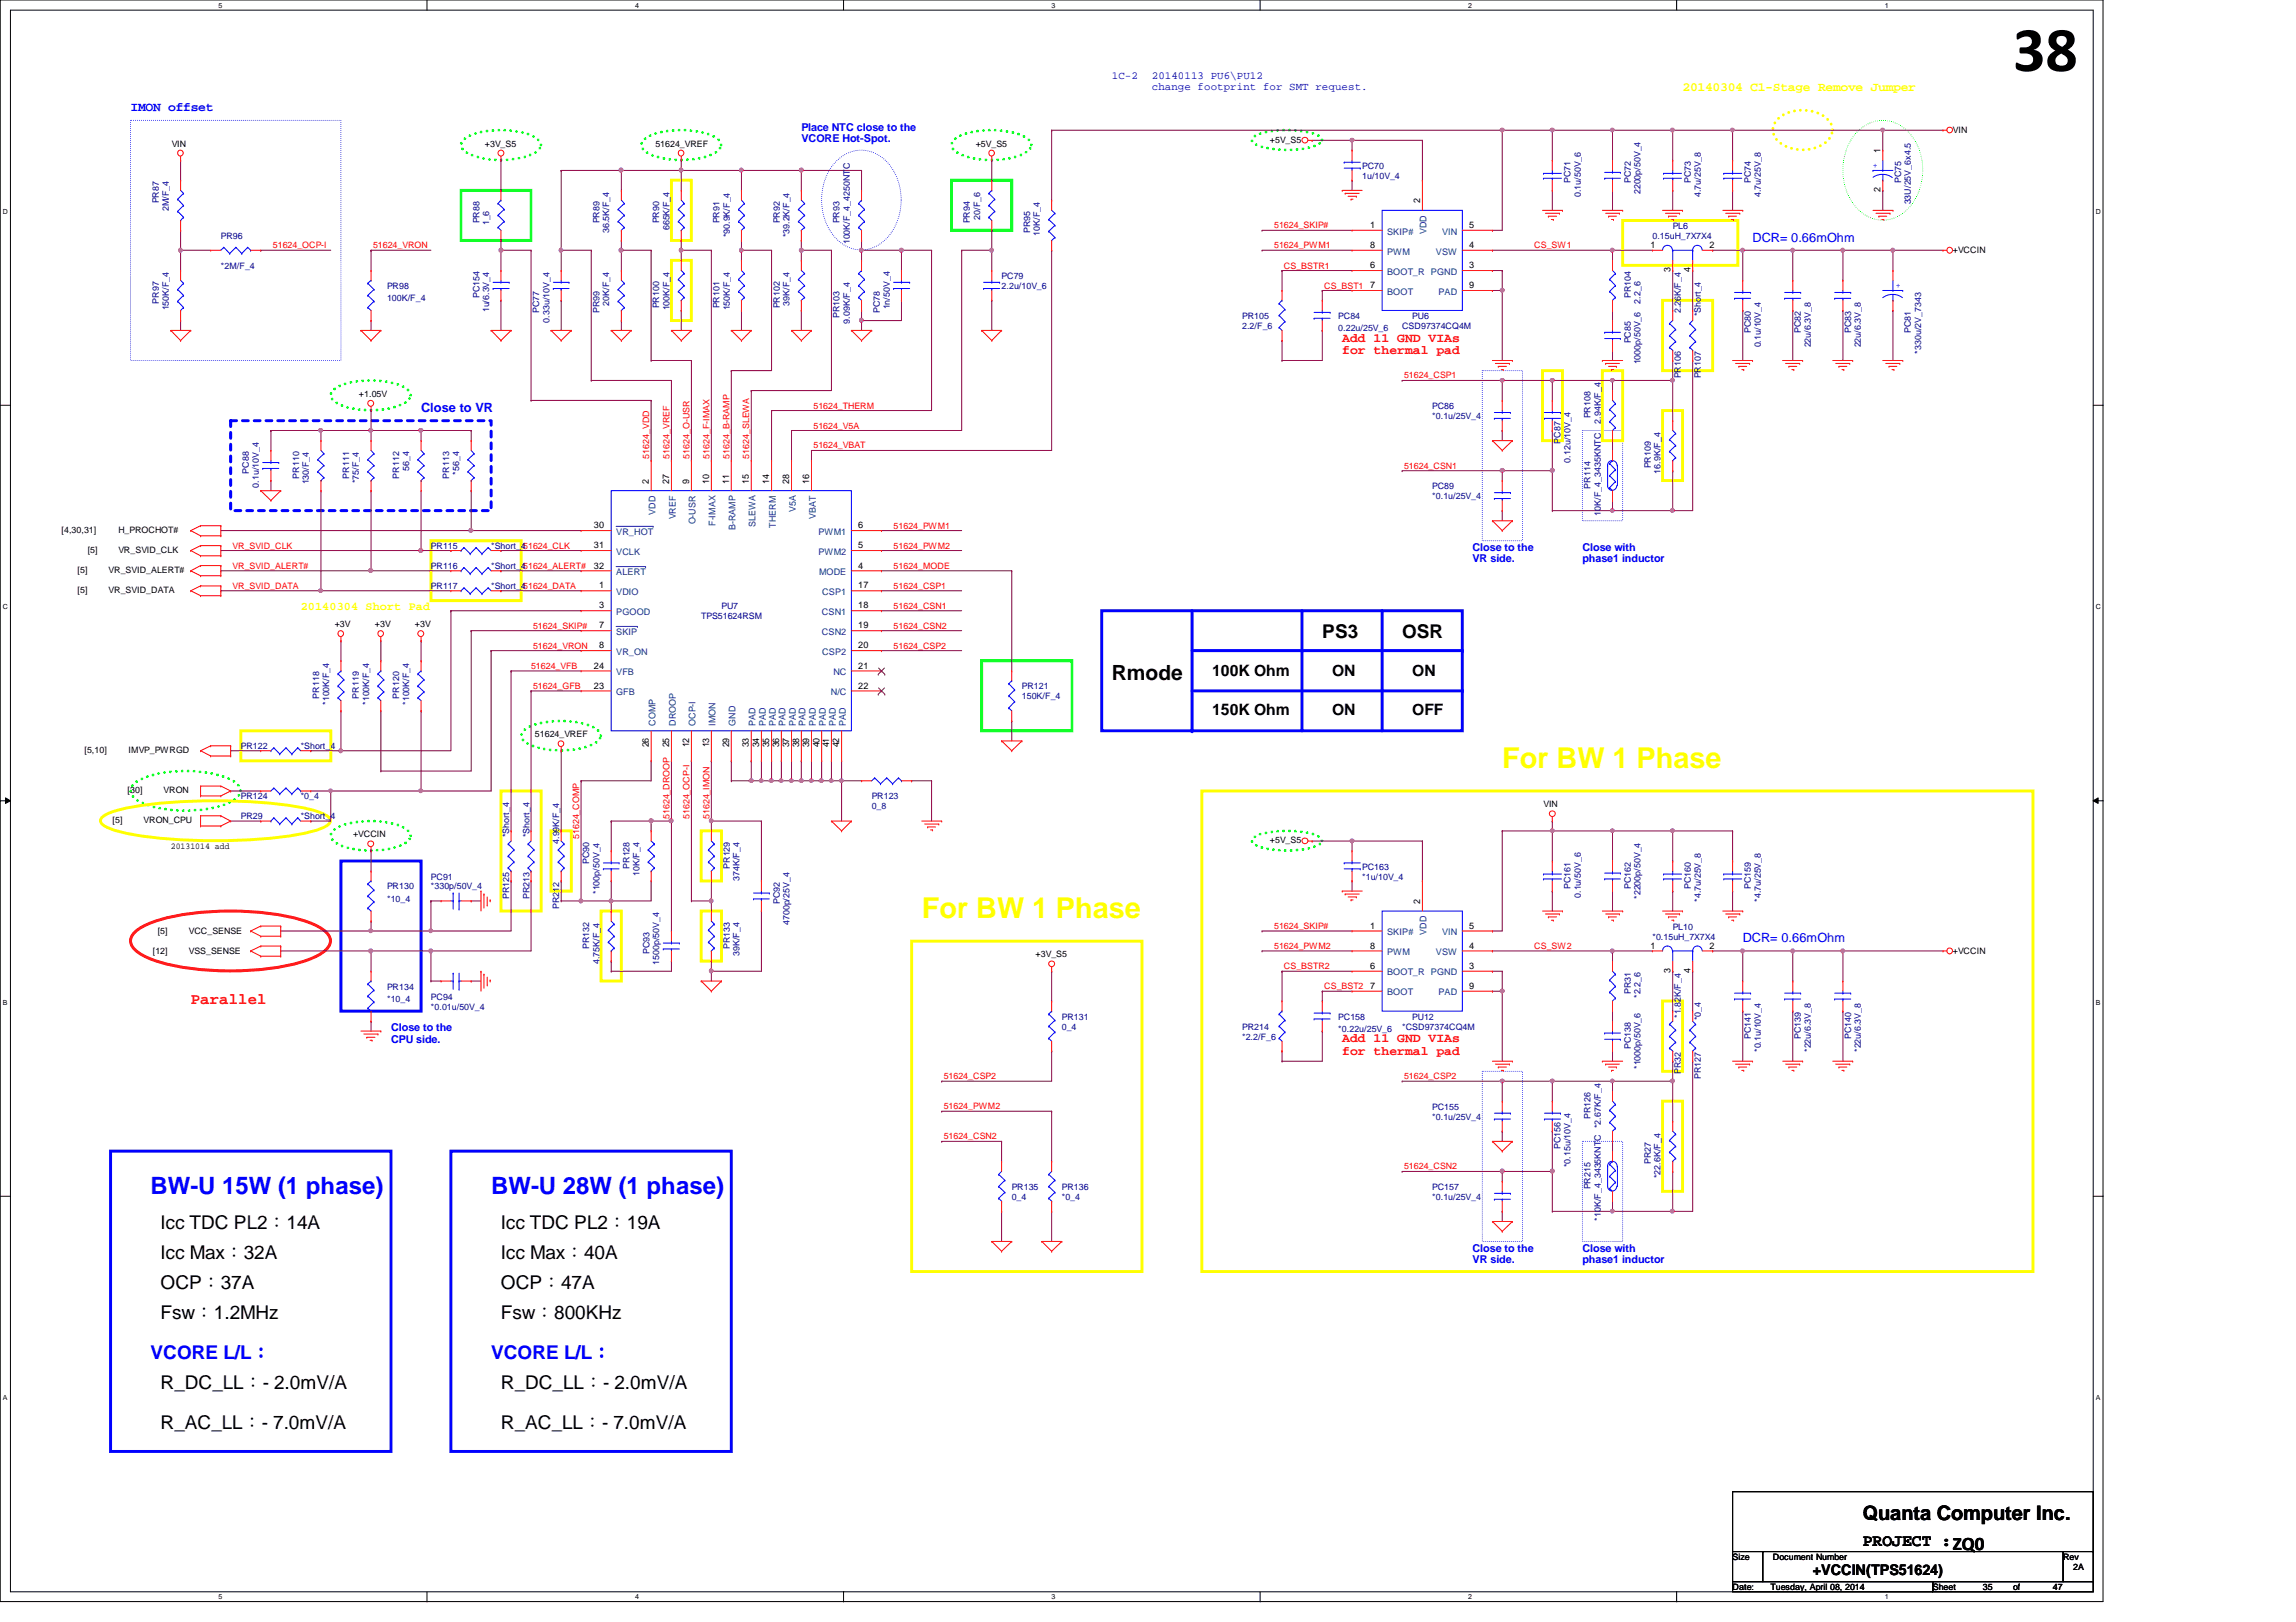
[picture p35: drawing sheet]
<svg xmlns="http://www.w3.org/2000/svg" width="297mm" height="210mm" viewBox="0 0 297 210" stroke-linecap="round" stroke-linejoin="round" font-family="sans-serif">
<defs><g id="words">
<text font-size="8.3" x="260.4" y="9.2">38</text>
<g font-size="3.7" fill="#ff0">
<text x="194.3" y="99.4">For BW 1 Phase</text>
<text x="119.2" y="118.8">For BW 1 Phase</text>
</g>
<g font-size="3.1" fill="#00f">
<text x="19.5" y="154.5">BW-U 15W (1 phase)</text>
<text x="63.5" y="154.5">BW-U 28W (1 phase)</text>
</g>
<text font-size="2.7" x="143.8" y="88.1">Rmode</text>
<text font-size="2.6" x="241" y="196.7">Quanta Computer Inc.</text>
<g font-size="2.5">
<text x="171.1" y="82.6">PS3</text>
<text x="181.4" y="82.6">OSR</text>
<text x="20.8" y="159">Icc TDC PL2：14A</text>
<text x="64.8" y="159">Icc TDC PL2：19A</text>
<text x="20.8" y="162.9">Icc Max：32A</text>
<text x="20.8" y="166.8">OCP：37A</text>
<text x="64.8" y="162.9">Icc Max：40A</text>
<text x="64.8" y="166.8">OCP：47A</text>
<text x="20.8" y="170.6">Fsw：1.2MHz</text>
<text x="64.8" y="170.6">Fsw：800KHz</text>
<text x="20.8" y="179.7">R_DC_LL：- 2.0mV/A</text>
<text x="64.8" y="179.7">R_DC_LL：- 2.0mV/A</text>
<text x="20.8" y="184.9">R_AC_LL：- 7.0mV/A</text>
<text x="64.8" y="184.9">R_AC_LL：- 7.0mV/A</text>
</g>
<g font-size="2.5" fill="#00f">
<text x="19.5" y="175.9">VCORE L/L：</text>
<text x="63.5" y="175.9">VCORE L/L：</text>
</g>
<text font-size="2.2" x="241" y="200">PROJECT :ZQ0</text>
<g font-size="2">
<text x="156.8" y="87.4">100K Ohm</text>
<text x="172.3" y="87.4">ON</text>
<text x="182.7" y="87.4">ON</text>
<text x="156.8" y="92.6">150K Ohm</text>
<text x="172.3" y="92.6">ON</text>
<text x="182.7" y="92.6">OFF</text>
</g>
<text font-size="2" fill="#f00" x="24.7" y="130">Parallel</text>
<text font-size="1.9" x="234.5" y="203.9">+VCCIN(TPS51624)</text>
<text font-size="1.7" fill="#ff0" x="217.7" y="11.8">20140304 C1-Stage Remove Jumper</text>
<g font-size="1.7" fill="#00f">
<text x="16.9" y="14.4">IMON offset</text>
<text x="226.7" y="31.3">DCR= 0.66mOhm</text>
<text x="54.5" y="53.3">Close to VR</text>
<text x="225.5" y="122">DCR= 0.66mOhm</text>
</g>
<g font-size="1.7" fill="#f00">
<text x="173.6" y="44.2">Add 11 GND VIAs</text>
<text x="173.6" y="45.8">for thermal pad</text>
<text x="173.6" y="134.9">Add 11 GND VIAs</text>
<text x="173.6" y="136.5">for thermal pad</text>
</g>
<text font-size="1.5" fill="#ff0" x="38.9" y="79">20140304 Short Pad</text>
<g font-size="1.4" fill="#0000a0">
<text x="143.8" y="10.2">1C-2</text>
<text x="149" y="10.2">20140113 PU6\PU12</text>
<text x="149" y="11.6">change footprint for SMT request.</text>
</g>
<g font-size="1.4" fill="#00f">
<text x="103.7" y="16.9">Place NTC close to the</text>
<text x="103.7" y="18.3">VCORE Hot-Spot.</text>
<text x="190.5" y="71.3">Close to the</text>
<text x="204.7" y="71.3">Close with</text>
<text x="190.5" y="72.7">VR side.</text>
<text x="204.7" y="72.7">phase1 inductor</text>
<text x="50.6" y="133.5">Close to the</text>
<text x="50.6" y="134.9">CPU side.</text>
<text x="190.5" y="162">Close to the</text>
<text x="204.7" y="162">Close with</text>
<text x="190.5" y="163.4">VR side.</text>
<text x="204.7" y="163.4">phase1 inductor</text>
</g>
<g font-size="1.2">
<text x="243.3" y="19.9" transform="rotate(-90 243.3 19.9)">1</text>
<text x="177.2" y="29.5">1</text>
<text x="183.7" y="26.3" transform="rotate(-90 183.7 26.3)">2</text>
<text x="190.1" y="29.5">5</text>
<text x="243.3" y="24.8" transform="rotate(-90 243.3 24.8)">2</text>
<text x="177.2" y="32.1">8</text>
<text x="177.2" y="34.7">6</text>
<text x="190.1" y="32.1">4</text>
<text x="190.1" y="34.7">3</text>
<text x="213.5" y="32.1">1</text>
<text x="216.1" y="35.2" transform="rotate(-90 216.1 35.2)">3</text>
<text x="218.7" y="35.2" transform="rotate(-90 218.7 35.2)">4</text>
<text x="221.1" y="32.1">2</text>
<text x="177.2" y="37.3">7</text>
<text x="190.1" y="37.3">9</text>
<text x="83.9" y="62.6" transform="rotate(-90 83.9 62.6)">2</text>
<text x="86.6" y="62.6" transform="rotate(-90 86.6 62.6)">27</text>
<text x="89.2" y="62.6" transform="rotate(-90 89.2 62.6)">9</text>
<text x="91.7" y="62.6" transform="rotate(-90 91.7 62.6)">10</text>
<text x="94.3" y="62.6" transform="rotate(-90 94.3 62.6)">11</text>
<text x="96.9" y="62.6" transform="rotate(-90 96.9 62.6)">15</text>
<text x="99.5" y="62.6" transform="rotate(-90 99.5 62.6)">14</text>
<text x="102.1" y="62.6" transform="rotate(-90 102.1 62.6)">28</text>
<text x="104.7" y="62.6" transform="rotate(-90 104.7 62.6)">16</text>
<text x="76.8" y="68.4">30</text>
<text x="76.8" y="71">31</text>
<text x="111" y="68.4">6</text>
<text x="111" y="71">5</text>
<text x="76.8" y="73.6">32</text>
<text x="77.5" y="76.2">1</text>
<text x="111" y="73.6">4</text>
<text x="111" y="76.2">17</text>
<text x="77.5" y="81.3">7</text>
<text x="77.5" y="83.9">8</text>
<text x="77.5" y="78.7">3</text>
<text x="111" y="78.7">18</text>
<text x="111" y="81.3">19</text>
<text x="111" y="83.9">20</text>
<text x="76.8" y="86.5">24</text>
<text x="76.8" y="89.1">23</text>
<text x="111" y="86.5">21</text>
<text x="111" y="89.1">22</text>
<text x="83.9" y="96.7" transform="rotate(-90 83.9 96.7)">26</text>
<text x="86.6" y="96.7" transform="rotate(-90 86.6 96.7)">25</text>
<text x="89.2" y="96.7" transform="rotate(-90 89.2 96.7)">12</text>
<text x="91.7" y="96.7" transform="rotate(-90 91.7 96.7)">13</text>
<text x="94.3" y="96.7" transform="rotate(-90 94.3 96.7)">29</text>
<text x="96.9" y="96.7" transform="rotate(-90 96.9 96.7)">33</text>
<text x="98.2" y="96.7" transform="rotate(-90 98.2 96.7)">34</text>
<text x="99.5" y="96.7" transform="rotate(-90 99.5 96.7)">35</text>
<text x="100.8" y="96.7" transform="rotate(-90 100.8 96.7)">36</text>
<text x="102.1" y="96.7" transform="rotate(-90 102.1 96.7)">37</text>
<text x="103.4" y="96.7" transform="rotate(-90 103.4 96.7)">38</text>
<text x="104.7" y="96.7" transform="rotate(-90 104.7 96.7)">39</text>
<text x="106" y="96.7" transform="rotate(-90 106 96.7)">40</text>
<text x="107.3" y="96.7" transform="rotate(-90 107.3 96.7)">41</text>
<text x="108.6" y="96.7" transform="rotate(-90 108.6 96.7)">42</text>
<text x="183.7" y="117" transform="rotate(-90 183.7 117)">2</text>
<text x="177.2" y="120.2">1</text>
<text x="177.2" y="122.8">8</text>
<text x="177.2" y="125.4">6</text>
<text x="190.1" y="120.2">5</text>
<text x="190.1" y="122.8">4</text>
<text x="190.1" y="125.4">3</text>
<text x="213.5" y="122.8">1</text>
<text x="216.1" y="125.9" transform="rotate(-90 216.1 125.9)">3</text>
<text x="218.7" y="125.9" transform="rotate(-90 218.7 125.9)">4</text>
<text x="221.1" y="122.8">2</text>
<text x="177.2" y="128">7</text>
<text x="190.1" y="128">9</text>
</g>
<g font-size="1.2" fill="#004080">
<text x="179.4" y="30.4">SKIP#</text>
<text x="179.4" y="32.9">PWM</text>
<text x="179.4" y="35.6">BOOT_R PGND</text>
<text x="184.6" y="30.3" transform="rotate(-90 184.6 30.3)">VDD</text>
<text x="185.8" y="32.9">VSW</text>
<text x="186.6" y="30.4">VIN</text>
<text x="179.4" y="38.1">BOOT</text>
<text x="186.1" y="38.1">PAD</text>
<text x="79.7" y="69.2">VR_HOT</text>
<text x="79.7" y="71.8">VCLK</text>
<text x="84.8" y="66.6" transform="rotate(-90 84.8 66.6)">VDD</text>
<text x="87.4" y="67.2" transform="rotate(-90 87.4 67.2)">VREF</text>
<text x="90" y="67.9" transform="rotate(-90 90 67.9)">O-USR</text>
<text x="92.6" y="68.1" transform="rotate(-90 92.6 68.1)">F-IMAX</text>
<text x="95.2" y="68.6" transform="rotate(-90 95.2 68.6)">B-RAMP</text>
<text x="97.7" y="68.2" transform="rotate(-90 97.7 68.2)">SLEWA</text>
<text x="100.4" y="68.3" transform="rotate(-90 100.4 68.3)">THERM</text>
<text x="103" y="66.3" transform="rotate(-90 103 66.3)">V5A</text>
<text x="105.5" y="67.1" transform="rotate(-90 105.5 67.1)">VBAT</text>
<text x="105.9" y="69.2">PWM1</text>
<text x="105.9" y="71.8">PWM2</text>
<text x="79.7" y="74.4">ALERT</text>
<text x="79.7" y="77">VDIO</text>
<text x="106" y="74.4">MODE</text>
<text x="106.4" y="77">CSP1</text>
<text x="79.7" y="82.2">SKIP</text>
<text x="79.7" y="79.6">PGOOD</text>
<text x="106.3" y="79.6">CSN1</text>
<text x="106.3" y="82.2">CSN2</text>
<text x="79.7" y="84.8">VR_ON</text>
<text x="79.7" y="87.4">VFB</text>
<text x="79.7" y="90">GFB</text>
<text x="106.4" y="84.8">CSP2</text>
<text x="107.5" y="90">N/C</text>
<text x="107.8" y="87.4">NC</text>
<text x="84.8" y="93.9" transform="rotate(-90 84.8 93.9)">COMP</text>
<text x="87.4" y="93.9" transform="rotate(-90 87.4 93.9)">DROOP</text>
<text x="90" y="93.9" transform="rotate(-90 90 93.9)">OCP-I</text>
<text x="92.6" y="93.9" transform="rotate(-90 92.6 93.9)">IMON</text>
<text x="95.2" y="93.9" transform="rotate(-90 95.2 93.9)">GND</text>
<text x="97.7" y="93.9" transform="rotate(-90 97.7 93.9)">PAD</text>
<text x="99.1" y="93.9" transform="rotate(-90 99.1 93.9)">PAD</text>
<text x="100.4" y="93.9" transform="rotate(-90 100.4 93.9)">PAD</text>
<text x="101.6" y="93.9" transform="rotate(-90 101.6 93.9)">PAD</text>
<text x="103" y="93.9" transform="rotate(-90 103 93.9)">PAD</text>
<text x="104.2" y="93.9" transform="rotate(-90 104.2 93.9)">PAD</text>
<text x="105.5" y="93.9" transform="rotate(-90 105.5 93.9)">PAD</text>
<text x="106.8" y="93.9" transform="rotate(-90 106.8 93.9)">PAD</text>
<text x="108.1" y="93.9" transform="rotate(-90 108.1 93.9)">PAD</text>
<text x="109.4" y="93.9" transform="rotate(-90 109.4 93.9)">PAD</text>
<text x="179.4" y="121">SKIP#</text>
<text x="179.4" y="123.6">PWM</text>
<text x="184.6" y="121" transform="rotate(-90 184.6 121)">VDD</text>
<text x="185.8" y="123.6">VSW</text>
<text x="186.6" y="121">VIN</text>
<text x="179.4" y="126.2">BOOT_R PGND</text>
<text x="179.4" y="128.8">BOOT</text>
<text x="186.1" y="128.8">PAD</text>
</g>
<g font-size="1.1">
<text x="252.6" y="17.2">VIN</text>
<text x="22.2" y="19">VIN</text>
<text x="62.7" y="19">+3V_S5</text>
<text x="84.8" y="19">51624_VREF</text>
<text x="126.2" y="19">+5V_S5</text>
<text x="164.3" y="18.5">+5V_S5</text>
<text x="252.6" y="32.7">+VCCIN</text>
<text x="46.4" y="51.4">+1.05V</text>
<text x="8" y="69">[4,30,31]</text>
<text x="11.3" y="71.6">[5]</text>
<text x="15.3" y="71.6">VR_SVID_CLK</text>
<text x="15.3" y="69">H_PROCHOT#</text>
<text x="10" y="76.8">[5]</text>
<text x="10" y="74.2">[5]</text>
<text x="14.1" y="76.8">VR_SVID_DATA</text>
<text x="14.1" y="74.2">VR_SVID_ALERT#</text>
<text x="43.3" y="81.2">+3V</text>
<text x="48.5" y="81.2">+3V</text>
<text x="53.7" y="81.2">+3V</text>
<text x="69.2" y="95.4">51624_VREF</text>
<text x="10.9" y="97.5">[5,10]</text>
<text x="16.6" y="97.5">IMVP_PWRGD</text>
<text x="14.6" y="106.6">[5]</text>
<text x="16.5" y="102.7">[30]</text>
<text x="18.6" y="106.6">VRON_CPU</text>
<text x="21.2" y="102.7">VRON</text>
<text x="199.7" y="104.5">VIN</text>
<text x="22.1" y="109.8">20131014 add</text>
<text x="45.7" y="108.4">+VCCIN</text>
<text x="164.3" y="109.1">+5V_S5</text>
<text x="19.8" y="123.4">[12]</text>
<text x="20.4" y="120.8">[5]</text>
<text x="24.4" y="123.4">VSS_SENSE</text>
<text x="24.4" y="120.8">VCC_SENSE</text>
<text x="134" y="123.9">+3V_S5</text>
<text x="252.6" y="123.4">+VCCIN</text>
<text x="224.2" y="201.9">Size</text>
<text x="229.4" y="201.9">Document Number</text>
<text x="266.9" y="201.9">Rev</text>
<text x="268.2" y="203.2">2A</text>
<text x="224.2" y="205.8">Date:</text>
<text x="229.1" y="205.8">Tuesday, April 08, 2014</text>
<text x="250.1" y="205.8">Sheet</text>
<text x="256.5" y="205.8">35</text>
<text x="260.4" y="205.8">of</text>
<text x="265.6" y="205.8">47</text>
</g>
<g font-size="1.1" fill="#000080">
<text x="176.2" y="21.8">PC70</text>
<text x="176.2" y="23.2">1u/10V_4</text>
<text x="203.2" y="23.7" transform="rotate(-90 203.2 23.7)">PC71</text>
<text x="211" y="23.7" transform="rotate(-90 211 23.7)">PC72</text>
<text x="218.7" y="23.7" transform="rotate(-90 218.7 23.7)">PC73</text>
<text x="226.5" y="23.7" transform="rotate(-90 226.5 23.7)">PC74</text>
<text x="246" y="23.7" transform="rotate(-90 246 23.7)">PC75</text>
<text x="20.5" y="26.3" transform="rotate(-90 20.5 26.3)">PR87</text>
<text x="21.8" y="27.3" transform="rotate(-90 21.8 27.3)">2M/F_4</text>
<text x="62" y="28.9" transform="rotate(-90 62 28.9)">PR88</text>
<text x="63.3" y="29.2" transform="rotate(-90 63.3 29.2)">1_6</text>
<text x="77.6" y="28.9" transform="rotate(-90 77.6 28.9)">PR89</text>
<text x="85.3" y="28.9" transform="rotate(-90 85.3 28.9)">PR90</text>
<text x="86.6" y="29.8" transform="rotate(-90 86.6 29.8)">665K/F_4</text>
<text x="93.1" y="28.9" transform="rotate(-90 93.1 28.9)">PR91</text>
<text x="100.9" y="28.9" transform="rotate(-90 100.9 28.9)">PR92</text>
<text x="108.6" y="28.9" transform="rotate(-90 108.6 28.9)">PR93</text>
<text x="125.5" y="28.9" transform="rotate(-90 125.5 28.9)">PR94</text>
<text x="126.8" y="28.4" transform="rotate(-90 126.8 28.4)">20/F_6</text>
<text x="204.5" y="25.5" transform="rotate(-90 204.5 25.5)">0.1u/50V_6</text>
<text x="212.3" y="25.1" transform="rotate(-90 212.3 25.1)">2200p/50V_4</text>
<text x="216.4" y="29.6">PL6</text>
<text x="220" y="25.5" transform="rotate(-90 220 25.5)">4.7u/25V_8</text>
<text x="227.8" y="25.5" transform="rotate(-90 227.8 25.5)">4.7u/25V_8</text>
<text x="247.2" y="26.5" transform="rotate(-90 247.2 26.5)">33U/25V_6x4.5</text>
<text x="28.6" y="30.9">PR96</text>
<text x="28.6" y="34.8">*2M/F_4</text>
<text x="78.8" y="30.2" transform="rotate(-90 78.8 30.2)">36.5K/F_4</text>
<text x="94.4" y="30.7" transform="rotate(-90 94.4 30.7)">*90.9K/F_4</text>
<text x="102.1" y="30.7" transform="rotate(-90 102.1 30.7)">*39.2K/F_4</text>
<text x="109.9" y="31.6" transform="rotate(-90 109.9 31.6)">100K/F_4_4250NTC</text>
<text x="133.3" y="30.2" transform="rotate(-90 133.3 30.2)">PR95</text>
<text x="134.5" y="30.5" transform="rotate(-90 134.5 30.5)">10K/F_4</text>
<text x="213.8" y="30.9">0.15uH_7X7X4</text>
<text x="20.5" y="39.3" transform="rotate(-90 20.5 39.3)">PR97</text>
<text x="21.8" y="40.2" transform="rotate(-90 21.8 40.2)">150K/F_4</text>
<text x="50.1" y="37.4">PR98</text>
<text x="50.1" y="38.9">100K/F_4</text>
<text x="62" y="38.6" transform="rotate(-90 62 38.6)">PC154</text>
<text x="63.3" y="40.4" transform="rotate(-90 63.3 40.4)">1u/6.3V_4</text>
<text x="69.8" y="40.6" transform="rotate(-90 69.8 40.6)">PC77</text>
<text x="71.1" y="41.7" transform="rotate(-90 71.1 41.7)">0.33u/10V_4</text>
<text x="77.6" y="40.6" transform="rotate(-90 77.6 40.6)">PR99</text>
<text x="78.8" y="39.5" transform="rotate(-90 78.8 39.5)">20K/F_4</text>
<text x="85.3" y="39.9" transform="rotate(-90 85.3 39.9)">PR100</text>
<text x="86.6" y="40.2" transform="rotate(-90 86.6 40.2)">100K/F_4</text>
<text x="93.1" y="39.9" transform="rotate(-90 93.1 39.9)">PR101</text>
<text x="94.4" y="40.2" transform="rotate(-90 94.4 40.2)">150K/F_4</text>
<text x="100.9" y="39.9" transform="rotate(-90 100.9 39.9)">PR102</text>
<text x="102.1" y="39.5" transform="rotate(-90 102.1 39.5)">39K/F_4</text>
<text x="108.6" y="41.2" transform="rotate(-90 108.6 41.2)">PR103</text>
<text x="109.9" y="41.9" transform="rotate(-90 109.9 41.9)">9.09K/F_4</text>
<text x="113.8" y="40.6" transform="rotate(-90 113.8 40.6)">PC78</text>
<text x="115.1" y="40" transform="rotate(-90 115.1 40)">1n/50V_4</text>
<text x="129.6" y="36.1">PC79</text>
<text x="129.6" y="37.4">2.2u/10V_6</text>
<text x="160.7" y="41.3">PR105</text>
<text x="173.1" y="41.3">PC84</text>
<text x="182.7" y="41.3">PU6</text>
<text x="211" y="38.6" transform="rotate(-90 211 38.6)">PR104</text>
<text x="212.3" y="39.3" transform="rotate(-90 212.3 39.3)">2.2_6</text>
<text x="217.5" y="40.6" transform="rotate(-90 217.5 40.6)">2.26K/F_4</text>
<text x="220" y="40.9" transform="rotate(-90 220 40.9)">*Short_4</text>
<text x="160.7" y="42.6">2.2/F_6</text>
<text x="173.1" y="42.8">0.22u/25V_6</text>
<text x="181.4" y="42.6">CSD97374CQ4M</text>
<text x="211" y="44.4" transform="rotate(-90 211 44.4)">PC85</text>
<text x="212.3" y="47.2" transform="rotate(-90 212.3 47.2)">1000p/50V_6</text>
<text x="226.5" y="43.1" transform="rotate(-90 226.5 43.1)">PC80</text>
<text x="227.8" y="45" transform="rotate(-90 227.8 45)">0.1u/10V_4</text>
<text x="233" y="43.1" transform="rotate(-90 233 43.1)">PC82</text>
<text x="234.3" y="45" transform="rotate(-90 234.3 45)">22u/6.3V_8</text>
<text x="239.5" y="43.1" transform="rotate(-90 239.5 43.1)">PC83</text>
<text x="240.7" y="45" transform="rotate(-90 240.7 45)">22u/6.3V_8</text>
<text x="247.2" y="43.1" transform="rotate(-90 247.2 43.1)">PC81</text>
<text x="248.5" y="45.8" transform="rotate(-90 248.5 45.8)">*330u/2V_7343</text>
<text x="185.3" y="52.9">PC86</text>
<text x="217.5" y="49" transform="rotate(-90 217.5 49)">PR106</text>
<text x="220" y="49" transform="rotate(-90 220 49)">PR107</text>
<text x="185.3" y="54.2">*0.1u/25V_4</text>
<text x="201.9" y="57.4" transform="rotate(-90 201.9 57.4)">PC87</text>
<text x="203.2" y="59.9" transform="rotate(-90 203.2 59.9)">0.12u/10V_4</text>
<text x="205.8" y="54.1" transform="rotate(-90 205.8 54.1)">PR108</text>
<text x="207.1" y="54.8" transform="rotate(-90 207.1 54.8)">2.94K/F_4</text>
<text x="32.2" y="61.3" transform="rotate(-90 32.2 61.3)">PC88</text>
<text x="33.5" y="63.1" transform="rotate(-90 33.5 63.1)">0.1u/10V_4</text>
<text x="38.7" y="61.9" transform="rotate(-90 38.7 61.9)">PR110</text>
<text x="40" y="62.7" transform="rotate(-90 40 62.7)">130/F_4</text>
<text x="45.2" y="61.9" transform="rotate(-90 45.2 61.9)">PR111</text>
<text x="46.4" y="62.6" transform="rotate(-90 46.4 62.6)">*75/F_4</text>
<text x="51.6" y="61.9" transform="rotate(-90 51.6 61.9)">PR112</text>
<text x="52.9" y="60.9" transform="rotate(-90 52.9 60.9)">56_4</text>
<text x="58.1" y="61.9" transform="rotate(-90 58.1 61.9)">PR113</text>
<text x="59.4" y="61.4" transform="rotate(-90 59.4 61.4)">*56_4</text>
<text x="185.3" y="63.3">PC89</text>
<text x="185.3" y="64.6">*0.1u/25V_4</text>
<text x="205.8" y="63.2" transform="rotate(-90 205.8 63.2)">PR114</text>
<text x="213.6" y="60.6" transform="rotate(-90 213.6 60.6)">PR109</text>
<text x="214.8" y="61.3" transform="rotate(-90 214.8 61.3)">16.9K/F_4</text>
<text x="55.7" y="71.1">PR115</text>
<text x="63.5" y="71.1">*Short_451624_CLK</text>
<text x="207.1" y="66.7" transform="rotate(-90 207.1 66.7)">10K/F_4_3435KNTC</text>
<text x="55.7" y="76.2">PR117</text>
<text x="55.7" y="73.7">PR116</text>
<text x="63.5" y="76.2">*Short_451624_DATA</text>
<text x="63.5" y="73.7">*Short_451624_ALERT#</text>
<text x="90.7" y="80.1">TPS51624RSM</text>
<text x="93.3" y="78.8">PU7</text>
<text x="132.2" y="89.2">PR121</text>
<text x="41.3" y="90.4" transform="rotate(-90 41.3 90.4)">PR118</text>
<text x="42.6" y="91.2" transform="rotate(-90 42.6 91.2)">*100K/F_4</text>
<text x="46.4" y="90.4" transform="rotate(-90 46.4 90.4)">PR119</text>
<text x="47.7" y="91.2" transform="rotate(-90 47.7 91.2)">*100K/F_4</text>
<text x="51.6" y="90.4" transform="rotate(-90 51.6 90.4)">PR120</text>
<text x="52.9" y="91.2" transform="rotate(-90 52.9 91.2)">*100K/F_4</text>
<text x="132.2" y="90.5">150K/F_4</text>
<text x="31.2" y="97">PR122</text>
<text x="38.9" y="97">*Short_4</text>
<text x="31.2" y="103.5">PR124</text>
<text x="31.2" y="106">PR29</text>
<text x="38.9" y="103.5">*0_4</text>
<text x="38.9" y="106">*Short_4</text>
<text x="112.8" y="103.5">PR123</text>
<text x="112.8" y="104.7">0_8</text>
<text x="55.7" y="113.8">PC91</text>
<text x="65.9" y="108.3" transform="rotate(-90 65.9 108.3)">*Short_4</text>
<text x="68.5" y="108.3" transform="rotate(-90 68.5 108.3)">*Short_4</text>
<text x="72.3" y="109.2" transform="rotate(-90 72.3 109.2)">4.99K/F_4</text>
<text x="76.2" y="111.8" transform="rotate(-90 76.2 111.8)">PC90</text>
<text x="81.4" y="112.4" transform="rotate(-90 81.4 112.4)">PR128</text>
<text x="82.7" y="113.4" transform="rotate(-90 82.7 113.4)">10K/F_4</text>
<text x="94.4" y="112.4" transform="rotate(-90 94.4 112.4)">PR129</text>
<text x="176.2" y="112.5">PC163</text>
<text x="176.2" y="113.8">*1u/10V_4</text>
<text x="50.1" y="115.1">PR130</text>
<text x="50.1" y="116.7">*10_4</text>
<text x="55.7" y="115.1">*330p/50V_4</text>
<text x="65.9" y="116.3" transform="rotate(-90 65.9 116.3)">PR125</text>
<text x="68.5" y="116.3" transform="rotate(-90 68.5 116.3)">PR213</text>
<text x="72.3" y="117.6" transform="rotate(-90 72.3 117.6)">PR212</text>
<text x="77.6" y="115.7" transform="rotate(-90 77.6 115.7)">*100p/50V_4</text>
<text x="95.7" y="114" transform="rotate(-90 95.7 114)">374K/F_4</text>
<text x="100.9" y="117" transform="rotate(-90 100.9 117)">PC92</text>
<text x="102.1" y="119.7" transform="rotate(-90 102.1 119.7)">4700p/25V_4</text>
<text x="203.2" y="115.1" transform="rotate(-90 203.2 115.1)">PC161</text>
<text x="204.5" y="116.2" transform="rotate(-90 204.5 116.2)">0.1u/50V_6</text>
<text x="211" y="115.1" transform="rotate(-90 211 115.1)">PC162</text>
<text x="212.3" y="116.3" transform="rotate(-90 212.3 116.3)">*2200p/50V_4</text>
<text x="218.7" y="115.1" transform="rotate(-90 218.7 115.1)">PC160</text>
<text x="220" y="116.7" transform="rotate(-90 220 116.7)">*4.7u/25V_8</text>
<text x="226.5" y="115.1" transform="rotate(-90 226.5 115.1)">PC159</text>
<text x="227.8" y="116.7" transform="rotate(-90 227.8 116.7)">*4.7u/25V_8</text>
<text x="76.2" y="122.8" transform="rotate(-90 76.2 122.8)">PR132</text>
<text x="77.6" y="124.8" transform="rotate(-90 77.6 124.8)">4.75K/F_4</text>
<text x="84" y="123.5" transform="rotate(-90 84 123.5)">PC93</text>
<text x="85.3" y="124.9" transform="rotate(-90 85.3 124.9)">1500p/50V_4</text>
<text x="94.4" y="122.8" transform="rotate(-90 94.4 122.8)">PR133</text>
<text x="95.7" y="123.7" transform="rotate(-90 95.7 123.7)">39K/F_4</text>
<text x="213.8" y="121.6">*0.15uH_7X7X4</text>
<text x="216.4" y="120.3">PL10</text>
<text x="50.1" y="128.1">PR134</text>
<text x="50.1" y="129.6">*10_4</text>
<text x="55.7" y="129.4">PC94</text>
<text x="55.7" y="130.6">*0.01u/50V_4</text>
<text x="137.4" y="132">PR131</text>
<text x="173.1" y="132">PC158</text>
<text x="182.7" y="132">PU12</text>
<text x="211" y="128.7" transform="rotate(-90 211 128.7)">PR31</text>
<text x="212.3" y="129.2" transform="rotate(-90 212.3 129.2)">*2.2_6</text>
<text x="217.5" y="131.7" transform="rotate(-90 217.5 131.7)">*1.82K/F_4</text>
<text x="137.4" y="133.3">0_4</text>
<text x="160.7" y="133.3">PR214</text>
<text x="160.7" y="134.5">*2.2/F_6</text>
<text x="173.1" y="133.5">*0.22u/25V_6</text>
<text x="181.4" y="133.3">*CSD97374CQ4M</text>
<text x="211" y="135.8" transform="rotate(-90 211 135.8)">PC138</text>
<text x="220" y="132" transform="rotate(-90 220 132)">*0_4</text>
<text x="226.5" y="134.5" transform="rotate(-90 226.5 134.5)">PC141</text>
<text x="227.8" y="136.1" transform="rotate(-90 227.8 136.1)">*0.1u/10V_4</text>
<text x="233" y="134.5" transform="rotate(-90 233 134.5)">PC139</text>
<text x="234.3" y="136.1" transform="rotate(-90 234.3 136.1)">*22u/6.3V_8</text>
<text x="239.5" y="134.5" transform="rotate(-90 239.5 134.5)">PC140</text>
<text x="240.7" y="136.1" transform="rotate(-90 240.7 136.1)">*22u/6.3V_8</text>
<text x="185.3" y="143.6">PC155</text>
<text x="212.3" y="138.3" transform="rotate(-90 212.3 138.3)">*1000p/50V_6</text>
<text x="217.5" y="139" transform="rotate(-90 217.5 139)">PR32</text>
<text x="220" y="139.7" transform="rotate(-90 220 139.7)">PR127</text>
<text x="185.3" y="144.9">*0.1u/25V_4</text>
<text x="201.9" y="148.7" transform="rotate(-90 201.9 148.7)">PC156</text>
<text x="205.8" y="144.8" transform="rotate(-90 205.8 144.8)">PR126</text>
<text x="130.9" y="154">PR135</text>
<text x="130.9" y="155.3">0_4</text>
<text x="137.4" y="154">PR136</text>
<text x="137.4" y="155.3">*0_4</text>
<text x="185.3" y="154">PC157</text>
<text x="185.3" y="155.3">*0.1u/25V_4</text>
<text x="203.2" y="151" transform="rotate(-90 203.2 151)">*0.15u/10V_4</text>
<text x="205.8" y="153.9" transform="rotate(-90 205.8 153.9)">PR215</text>
<text x="213.6" y="150.7" transform="rotate(-90 213.6 150.7)">PR27</text>
<text x="214.8" y="152.5" transform="rotate(-90 214.8 152.5)">*22.6K/F_4</text>
<text x="207.1" y="157.9" transform="rotate(-90 207.1 157.9)">*10K/F_4_3435KNTC *2.67K/F_4</text>
</g>
<g font-size="1.1" fill="#00f">
<text x="242.3" y="21.7">+</text>
<text x="245.3" y="37.3">+</text>
</g>
<g font-size="1.1" fill="#f00">
<text x="164.8" y="29.5">51624_SKIP#</text>
<text x="35.3" y="32.1">51624_OCP-I</text>
<text x="48.3" y="32.1">51624_VRON</text>
<text x="164.8" y="32.1">51624_PWM1</text>
<text x="166.1" y="34.8">CS_BSTR1</text>
<text x="198.5" y="32.1">CS_SW1</text>
<text x="171.3" y="37.3">CS_BST1</text>
<text x="105.2" y="52.9">51624_THERM</text>
<text x="181.6" y="49">51624_CSP1</text>
<text x="84" y="59.4" transform="rotate(-90 84 59.4)">51624_VDD</text>
<text x="86.6" y="59.4" transform="rotate(-90 86.6 59.4)">51624_VREF</text>
<text x="89.2" y="59.4" transform="rotate(-90 89.2 59.4)">51624_O-USR</text>
<text x="91.8" y="59.4" transform="rotate(-90 91.8 59.4)">51624_F-IMAX</text>
<text x="94.4" y="59.4" transform="rotate(-90 94.4 59.4)">51624_B-RAMP</text>
<text x="96.9" y="59.4" transform="rotate(-90 96.9 59.4)">51624_SLEWA</text>
<text x="105.2" y="58">51624_VBAT</text>
<text x="105.2" y="55.5">51624_V5A</text>
<text x="181.6" y="60.7">51624_CSN1</text>
<text x="30.1" y="71">VR_SVID_CLK</text>
<text x="115.6" y="68.4">51624_PWM1</text>
<text x="115.6" y="71">51624_PWM2</text>
<text x="30.1" y="76.2">VR_SVID_DATA</text>
<text x="30.1" y="73.6">VR_SVID_ALERT#</text>
<text x="115.6" y="76.2">51624_CSP1</text>
<text x="115.6" y="73.6">51624_MODE</text>
<text x="69" y="81.4">51624_SKIP#</text>
<text x="69" y="83.9">51624_VRON</text>
<text x="115.6" y="78.8">51624_CSN1</text>
<text x="115.6" y="81.4">51624_CSN2</text>
<text x="115.6" y="83.9">51624_CSP2</text>
<text x="68.7" y="86.6">51624_VFB</text>
<text x="69" y="89.2">51624_GFB</text>
<text x="86.6" y="106" transform="rotate(-90 86.6 106)">51624_DROOP</text>
<text x="89.2" y="106" transform="rotate(-90 89.2 106)">51624_OCP-I</text>
<text x="91.8" y="106" transform="rotate(-90 91.8 106)">51624_IMON</text>
<text x="74.9" y="108.6" transform="rotate(-90 74.9 108.6)">51624_COMP</text>
<text x="164.8" y="122.8">51624_PWM2</text>
<text x="164.8" y="120.2">51624_SKIP#</text>
<text x="166.1" y="125.4">CS_BSTR2</text>
<text x="198.5" y="122.8">CS_SW2</text>
<text x="171.3" y="128">CS_BST2</text>
<text x="122.1" y="143.6">51624_PWM2</text>
<text x="122.1" y="139.7">51624_CSP2</text>
<text x="181.6" y="139.7">51624_CSP2</text>
<text x="122.1" y="147.4">51624_CSN2</text>
<text x="181.6" y="151.3">51624_CSN2</text>
</g>
<g font-size=".9">
<text x="28.3" y="1">5</text>
<text x="82.2" y="1">4</text>
<text x="136.1" y="1">3</text>
<text x="189.9" y="1">2</text>
<text x="243.8" y="1">1</text>
<text x=".4" y="27.7">D</text>
<text x="271.1" y="27.7">D</text>
<text x=".4" y="78.8">C</text>
<text x="271.1" y="78.8">C</text>
<text x=".4" y="130">B</text>
<text x="271.1" y="130">B</text>
<text x=".4" y="181.2">A</text>
<text x="271.1" y="181.2">A</text>
<text x="28.3" y="207">5</text>
<text x="82.2" y="207">4</text>
<text x="136.1" y="207">3</text>
<text x="189.9" y="207">2</text>
<text x="243.8" y="207">1</text>
</g>
</g></defs>
<path d="M0 0h272.1v207.3h-272.1zM1.4 1.3h269.4v204.7h-269.4z" fill="none" stroke="#000" stroke-width=".13"/>
<g fill="#fff">
<path d="M28.3 .2h.5v1h-.5z"/>
<path d="M28.3 206.2h.5v1h-.5z"/>
</g>
<path d="M55.2 0v1.3M55.2 206v1.3" fill="none" stroke="#000" stroke-width=".13"/>
<g fill="#fff">
<path d="M82.2 .2h.5v1h-.5z"/>
<path d="M82.2 206.2h.5v1h-.5z"/>
</g>
<path d="M109.1 0v1.3M109.1 206v1.3" fill="none" stroke="#000" stroke-width=".13"/>
<g fill="#fff">
<path d="M136.1 .2h.5v1h-.5z"/>
<path d="M136.1 206.2h.5v1h-.5z"/>
</g>
<path d="M163 0v1.3M163 206v1.3" fill="none" stroke="#000" stroke-width=".13"/>
<g fill="#fff">
<path d="M189.9 .2h.6v1h-.6z"/>
<path d="M189.9 206.2h.6v1h-.6z"/>
</g>
<path d="M216.9 0v1.3M216.9 206v1.3" fill="none" stroke="#000" stroke-width=".13"/>
<g fill="#fff">
<path d="M243.8 .2h.5v1h-.5z"/>
<path d="M243.8 206.2h.5v1h-.5z"/>
<path d="M.4 26.9h.6v1h-.6z"/>
<path d="M271.1 26.9h.7v1h-.7z"/>
<path d="M.4 78h.6v1h-.6z"/>
<path d="M271.1 78h.7v1h-.7z"/>
</g>
<path d="M0 52.5h1.4M270.8 52.5h1.3" fill="none" stroke="#000" stroke-width=".13"/>
<g fill="#fff">
<path d="M.4 129.2h.6v1h-.6z"/>
<path d="M271.1 129.2h.6v1h-.6z"/>
</g>
<path d="M0 103.6h1.4M.7 103.3l.7 .3-.7 .4zM270.8 103.6l.6-.3v.7zM270.8 103.6h1.3" fill="none" stroke="#000" stroke-width=".13"/>
<path d="M.7 103.3l.7 .3-.7 .4zM270.8 103.6l.6-.3v.7z" fill="#000"/>
<g fill="#fff">
<path d="M.4 180.4h.5v1h-.5z"/>
<path d="M271.1 180.4h.6v1h-.6z"/>
</g>
<path d="M0 154.8h1.4M270.8 154.8h1.3" fill="none" stroke="#000" stroke-width=".13"/>
<path d="M59.6 24.6h9.1v6.5h-9.1zM123.1 23.3h7.8v6.5h-7.8zM127 85.5h11.7v9.1h-11.7z" fill="none" stroke="#0f0" stroke-width=".38"/>
<path d="M60 18a8 8 0 0 1 4.8-1.2 8.1 8.1 0 0 1 4.8 1.2 .89 .89 0 0 1 0 1.5 8 8 0 0 1-4.8 1.2 7.9 7.9 0 0 1-4.8-1.2 .9 .9 0 0 1 0-1.5zM83.4 18a8 8 0 0 1 4.7-1.2 8.1 8.1 0 0 1 4.8 1.2 .89 .89 0 0 1 0 1.5 8 8 0 0 1-4.8 1.2 7.9 7.9 0 0 1-4.7-1.2 .9 .9 0 0 1 0-1.5zM123.5 18a8 8 0 0 1 4.8-1.2 8.1 8.1 0 0 1 4.7 1.2 .89 .89 0 0 1 0 1.5 8 8 0 0 1-4.7 1.2 7.9 7.9 0 0 1-4.8-1.2 .9 .9 0 0 1 0-1.5zM162.1 17.8a4.2 4.2 0 0 1 2.4-.8 12.4 12.4 0 0 1 6.1 .6l.3 .2 .1 .3-.1 .3a4.4 4.4 0 0 1-2.4 .9 12 12 0 0 1-6.1-.6l-.3-.3-.1-.3zM43.2 50.4a8 8 0 0 1 4.8-1.2 8.1 8.1 0 0 1 4.7 1.2 .89 .89 0 0 1 0 1.5 8 8 0 0 1-4.7 1.2 7.9 7.9 0 0 1-4.8-1.2 .9 .9 0 0 1 0-1.5zM67.8 94.5a7.9 7.9 0 0 1 4.8-1.2 8.1 8.1 0 0 1 4.7 1.2 .87 .87 0 0 1 0 1.4 8.1 8.1 0 0 1-4.7 1.2 8 8 0 0 1-4.8-1.2 .87 .87 0 0 1 0-1.4zM43.2 107.4a8 8 0 0 1 4.8-1.1 8.1 8.1 0 0 1 4.7 1.1 .87 .87 0 0 1 0 1.5 8.1 8.1 0 0 1-4.7 1.2 8 8 0 0 1-4.8-1.2 .87 .87 0 0 1 0-1.5z" fill="none" stroke="#00ff40" stroke-width=".38" stroke-dasharray="0 .8"/>
<path d="M117.9 121.8h29.8v42.7h-29.8z" fill="none" stroke="#ff0" stroke-width=".38"/>
<path d="M29.8 54.4h33.7v11.7h-33.7z" fill="none" stroke="#00f" stroke-width=".38" stroke-dasharray=".8 .8"/>
<path d="M142.5 79h46.7v15.6h-46.7zM154.2 79v15.6M44.1 111.4h10.4v19.5h-10.4z" fill="none" stroke="#00f" stroke-width=".38"/>
<path d="M17.3 120.7a7.6 7.6 0 0 1 3.4-1.7 37.5 37.5 0 0 1 18.3 0 7.7 7.7 0 0 1 3.3 1.7 1.38 1.38 0 0 1 0 2.1 7.6 7.6 0 0 1-3.3 1.7 37.4 37.4 0 0 1-18.3 0 7.6 7.6 0 0 1-3.4-1.7 1.38 1.38 0 0 1 0-2.1z" fill="none" stroke="#f00" stroke-width=".38"/>
<path d="M16.9 15.6h27.2v31.1h-27.2zM108.4 20.7a4.4 4.4 0 0 1 6.7 .6 7.5 7.5 0 0 1-.6 9.8 4.4 4.4 0 0 1-6.7-.7 7.6 7.6 0 0 1 .6-9.7zM191.8 48h5.2v22h-5.2zM204.7 55.7h5.2v11.7h-5.2z" fill="none" stroke="#00f" stroke-width=".13" stroke-dasharray="0 .3"/>
<path d="M240.5 16.8a4.4 4.4 0 0 1 6.7 .7 7.5 7.5 0 0 1-.6 9.7 4.4 4.4 0 0 1-6.7-.6 7.6 7.6 0 0 1 .6-9.8z" fill="none" stroke="#0f0" stroke-width=".13" stroke-dasharray="0 .3"/>
<circle cx="154.2" cy="94.6" r=".19" fill="#00f"/>
<path d="M154.2 84.2h35" fill="none" stroke="#00f" stroke-width=".38"/>
<circle cx="189.2" cy="84.2" r=".19" fill="#00f"/>
<path d="M178.8 79v15.6" fill="none" stroke="#00f" stroke-width=".38"/>
<circle cx="178.8" cy="79" r=".19" fill="#00f"/>
<path d="M154.2 89.4h35" fill="none" stroke="#00f" stroke-width=".38"/>
<circle cx="189.2" cy="89.4" r=".19" fill="#00f"/>
<path d="M168.4 79v15.6" fill="none" stroke="#00f" stroke-width=".38"/>
<circle cx="168.4" cy="79" r=".19" fill="#00f"/>
<path d="M17.3 101.4a9.4 9.4 0 0 1 5.4-1.6 14.6 14.6 0 0 1 7.4 1.2 1.34 1.34 0 0 1 .9 1.8 4 4 0 0 1-2.4 1.5 16.8 16.8 0 0 1-10-.3 2.24 2.24 0 0 1-1.7-1.7l.1-.4zM162.1 108.5a4.2 4.2 0 0 1 2.4-.8 12.4 12.4 0 0 1 6.1 .5l.3 .3 .1 .3-.1 .3a4.4 4.4 0 0 1-2.4 .8 12 12 0 0 1-6.1-.6l-.3-.2-.1-.3z" fill="none" stroke="#00ff40" stroke-width=".38" stroke-dasharray="0 .8"/>
<g fill="none" stroke="#ff0" stroke-width=".38">
<path d="M86.9 23.3h2.5v7.8h-2.5zM86.9 33.7h2.5v7.8h-2.5zM209.9 28.5h14.9v5.8h-14.9zM215.1 38.9h6.5v9.1h-6.5zM199.6 48h2.5v9h-2.5zM207.3 48h2.6v9h-2.6zM215.1 53.1h2.6v9.1h-2.6zM55.7 70h11.7v7.7h-11.7zM31.2 94.6h11.6v3.9h-11.6zM13.1 105.9a4.9 4.9 0 0 1 2.6-1.2 65.3 65.3 0 0 1 17.5-.9l3.2 .3a16.1 16.1 0 0 1 5.9 1.5l.3 .3 .2 .3-.2 .3a5 5 0 0 1-2.5 1.2 68.1 68.1 0 0 1-20.7 .6 16.2 16.2 0 0 1-6-1.5l-.3-.3-.1-.3zM64.8 102.4h5.2v15.5h-5.2zM71.3 107.5h2.6v7.8h-2.6z"/>
<path d="M77.8 117.9h2.6v9.1h-2.6zM90.7 107.5h2.6v6.5h-2.6zM90.7 117.9h2.6v6.5h-2.6zM155.5 102.4h107.5v62.1h-107.5zM215.1 129.5h2.6v9.1h-2.6zM215.1 142.5h2.6v11.7h-2.6z"/>
</g>
<path d="M191.8 138.6h5.2v22.1h-5.2zM204.7 147.7h5.2v13h-5.2z" fill="none" stroke="#00f" stroke-width=".13" stroke-dasharray="0 .3"/>
<path d="M14.3 149h36.3v38.8h-36.3zM58.3 149h36.3v38.8h-36.3z" fill="none" stroke="#00f" stroke-width=".38"/>
<path d="M230 15.4a5.1 5.1 0 0 1 6.4 0 1.95 1.95 0 0 1-.5 3.2 5.1 5.1 0 0 1-5.9-.4 1.89 1.89 0 0 1 0-2.8z" fill="none" stroke="#ff0" stroke-width=".38" stroke-dasharray="0 .8"/>
<g fill="none" stroke="#800040" stroke-width=".13">
<path d="M64.8 20.7h.1M64.8 20.7v3.9M72.6 38.9h.1M72.6 32.4h.1M72.6 32.4v2.6M72.6 38.9v3.9M124.4 32.4h.1M124.4 32.4v23.3M35 55.7h.1M35 55.7v2.6M41.5 55.7h.1M41.5 55.7v1.3"/>
<path d="M48 41.5h.1M48 53.1h.1M48 55.7h.1M48 41.5v1.3M48 53.1v3.9M54.5 55.7h.1M54.5 55.7v1.3M41.5 63.5h.1M41.5 63.5v13M48 63.5h.1M48 63.5v10.4M44.1 97.2h.1"/>
<path d="M44.1 97.2h14.2M54.5 82.9h.1M54.5 92h.1M54.5 82.9v2.6M54.5 92v10.4M29.8 102.4h.1M29.8 102.4h3.9M40.2 102.4h2.6M42.8 102.4h.1M48 110.1h.1M48 119.2h.1M48 110.1v2.6"/>
<path d="M48 119.2v1.3h-11.7M79.1 106.3h.1M79.1 114h.1M79.1 116.6h.1M79.1 106.3v3.8M79.1 114v2.6M79.1 106.3h5.1M84.2 114h.1M84.2 114v2.6h-5.1M92 106.3h.1M92 114h.1M92 106.3v1.2"/>
<path d="M92 114v2.6M108.9 101h.1M108.9 101h2.6M117.9 101h.1M117.9 101h2.6M120.5 101h.1M120.5 101v5.3M36.3 123.1h.1M36.3 120.5h.1M36.3 123.1h11.7M48 132.2h.1M48 123.1h.1"/>
<path d="M48 123.1v2.6M48 132.2v1.2M92 125.7h.1M92 125.7v1.3"/>
</g>
<path d="M43.9 97l.2-.1 .2 .1-.1 .3-.1 .1-.2-.1z" fill-rule="evenodd" fill="#f0f"/>
<path d="M43.9 97l.2-.1 .2 .1-.1 .3-.1 .1-.2-.1z" fill="none" stroke="#f0f" stroke-width=".13"/>
<g fill="none" stroke="#800040" stroke-width=".13">
<path d="M48 32.4h.1M48 32.4v2.6M48 32.4h7.7M55.7 116.6h.1M55.7 116.6v3.9M55.7 116.6h1.4M61 116.6h.1M61 116.6h1.2M48 123.1h.1M48 123.1h7.7M55.7 123.1h.1M55.7 127h.1"/>
<path d="M55.7 120.5h.1M55.7 123.1v3.9M55.7 127h1.4M55.7 120.5h10.4M61 127h.1M61 127h1.2"/>
</g>
<path d="M55.6 122.9l.1-.1 .2 .1v.3l-.2 .1-.1-.1z" fill-rule="evenodd" fill="#f0f"/>
<path d="M55.6 122.9l.1-.1 .2 .1v.3l-.2 .1-.1-.1z" fill="none" stroke="#f0f" stroke-width=".13"/>
<circle cx="48" cy="123.1" r=".26" fill="#f0f"/>
<circle cx="48" cy="123.1" r=".26" fill="none" stroke="#f0f" stroke-width=".13"/>
<path d="M80.4 32.4h.1M80.4 32.4v2.6M88.1 32.4h.1M88.1 32.4v1.3M54.5 102.4h.1M54.5 102.4h9" fill="none" stroke="#800040" stroke-width=".13"/>
<circle cx="80.3" cy="32.4" r=".26" fill="#f0f"/>
<circle cx="80.3" cy="32.4" r=".26" fill="none" stroke="#f0f" stroke-width=".13"/>
<g fill="none" stroke="#800040" stroke-width=".13">
<path d="M80.4 22.1h.1M80.4 22.1v2.5M88.1 20.7h.1M88.1 20.7v1.4M95.9 22.1h.1M95.9 32.4h.1M95.9 31.1h.1M95.9 22.1v2.5M95.9 31.1v2.6M103.7 22.1h.1M103.7 32.4h.1M103.7 22.1v2.5"/>
<path d="M103.7 32.4v1.3M80.4 41.5h.1M80.4 41.5v1.3M88.1 40.2h.1M88.1 40.2v2.6M95.9 40.2h.1M95.9 40.2v2.6M103.7 40.2h.1M103.7 40.2v2.6"/>
</g>
<path d="M95.7 32.2l.2-.1 .2 .1v.4h-.2h-.2z" fill-rule="evenodd" fill="#f0f"/>
<path d="M95.7 32.2l.2-.1 .2 .1v.4h-.2h-.2z" fill="none" stroke="#f0f" stroke-width=".13"/>
<path d="M88.1 32.4h.1M88.1 32.4h3.9" fill="none" stroke="#800040" stroke-width=".13"/>
<path d="M87.9 32.2l.2-.1 .2 .1v.4h-.2h-.2z" fill-rule="evenodd" fill="#f0f"/>
<path d="M87.9 32.2l.2-.1 .2 .1v.4h-.2h-.2z" fill="none" stroke="#f0f" stroke-width=".13"/>
<path d="M88.1 31.1h.1M88.1 31.1v1.3M95.9 32.4h.1M95.9 22.1h.1M95.9 32.4h3.9M95.9 22.1h7.8M99.8 32.4h.1M99.8 32.4v15.6M103.7 31.1h.1M103.7 31.1v1.3" fill="none" stroke="#800040" stroke-width=".13"/>
<circle cx="103.7" cy="22" r=".26" fill="#f0f"/>
<circle cx="103.7" cy="22" r=".26" fill="none" stroke="#f0f" stroke-width=".13"/>
<path d="M95.7 21.8h.2l.2 .1v.3l-.2 .1-.2-.1z" fill-rule="evenodd" fill="#f0f"/>
<path d="M95.7 21.8h.2l.2 .1v.3l-.2 .1-.2-.1z" fill="none" stroke="#f0f" stroke-width=".13"/>
<path d="M35 55.7h.1M35 55.7h6.5M54.5 55.7h.1M54.5 55.7h6.5M61 55.7h.1M61 55.7v1.3M49.3 82.9h.1M49.3 92h.1M49.3 99.8h.1M49.3 82.9v2.6M49.3 92v7.8M49.3 99.8h11.7" fill="none" stroke="#800040" stroke-width=".13"/>
<circle cx="41.5" cy="55.7" r=".25" fill="#f0f"/>
<circle cx="41.5" cy="55.7" r=".25" fill="none" stroke="#f0f" stroke-width=".13"/>
<path d="M48 55.7h.1M48 55.7h6.5" fill="none" stroke="#800040" stroke-width=".13"/>
<circle cx="54.4" cy="55.7" r=".25" fill="#f0f"/>
<circle cx="54.4" cy="55.7" r=".25" fill="none" stroke="#f0f" stroke-width=".13"/>
<circle cx="48" cy="55.7" r=".25" fill="#f0f"/>
<circle cx="48" cy="55.7" r=".25" fill="none" stroke="#f0f" stroke-width=".13"/>
<path d="M28.6 76.5h.1M28.6 76.5h12.9M58.3 79h.1M58.3 79h16.9M61 81.6h.1M61 81.6v18.2M61 81.6h14.2M63.5 84.2h.1M63.5 84.2v18.2M63.5 84.2h11.7" fill="none" stroke="#800040" stroke-width=".13"/>
<circle cx="41.5" cy="76.4" r=".25" fill="#f0f"/>
<circle cx="41.5" cy="76.4" r=".25" fill="none" stroke="#f0f" stroke-width=".13"/>
<path d="M28.6 73.9h.1M28.6 73.9h19.4" fill="none" stroke="#800040" stroke-width=".13"/>
<circle cx="48" cy="73.8" r=".26" fill="#f0f"/>
<circle cx="48" cy="73.8" r=".26" fill="none" stroke="#f0f" stroke-width=".13"/>
<path d="M28.6 71.2h25.9M54.5 71.2h.1" fill="none" stroke="#800040" stroke-width=".13"/>
<circle cx="54.4" cy="71.2" r=".26" fill="#f0f"/>
<circle cx="54.4" cy="71.2" r=".26" fill="none" stroke="#f0f" stroke-width=".13"/>
<path d="M48 120.5h.1M48 120.5h7.7M55.7 123.1h.1M55.7 123.1h13" fill="none" stroke="#800040" stroke-width=".13"/>
<path d="M55.6 120.3h.3l.1 .1-.1 .2-.2 .1-.1-.1z" fill-rule="evenodd" fill="#f0f"/>
<path d="M55.6 120.3h.3l.1 .1-.1 .2-.2 .1-.1-.1z" fill="none" stroke="#f0f" stroke-width=".13"/>
<circle cx="48" cy="120.4" r=".25" fill="#f0f"/>
<circle cx="48" cy="120.4" r=".25" fill="none" stroke="#f0f" stroke-width=".13"/>
<g fill="none" stroke="#800040" stroke-width=".13">
<path d="M64.8 32.4h.1M64.8 38.9h.1M64.8 32.4v2.6M64.8 38.9v3.9M92 32.4h.1M92 32.4v27.2M103.7 32.4h.1M103.7 32.4h3.9M107.6 32.4h.1M107.6 32.4v18.1h-10.4M128.3 20.7h.1M128.3 20.7v2.6"/>
<path d="M89.4 46.7h.1M89.4 46.7v12.9M94.6 48h.1M94.6 48h5.2M94.6 48v11.6M97.2 50.5h.1M97.2 50.5v9.1M58.3 79h.1M58.3 79v18.2"/>
</g>
<circle cx="103.7" cy="32.4" r=".26" fill="#f0f"/>
<circle cx="103.7" cy="32.4" r=".26" fill="none" stroke="#f0f" stroke-width=".13"/>
<path d="M111.5 32.4h.1M111.5 32.4v1.3M111.5 41.5h.1M111.5 41.5v1.3" fill="none" stroke="#800040" stroke-width=".13"/>
<path d="M111.3 41.3l.1-.1 .2 .1v.3l-.2 .1-.1-.1z" fill-rule="evenodd" fill="#f0f"/>
<path d="M111.3 41.3l.1-.1 .2 .1v.3l-.2 .1-.1-.1z" fill="none" stroke="#f0f" stroke-width=".13"/>
<path d="M103.7 22.1h.1M103.7 22.1h7.8M111.5 31.1h.1M111.5 22.1h.1M111.5 22.1v2.5M111.5 31.1v1.3M116.6 32.4h.1M116.6 32.4h3.9M120.5 32.4h.1M120.5 32.4v20.7h-20.7M99.8 53.1h.1M99.8 53.1v6.5" fill="none" stroke="#800040" stroke-width=".13"/>
<circle cx="116.6" cy="32.4" r=".26" fill="#f0f"/>
<circle cx="116.6" cy="32.4" r=".26" fill="none" stroke="#f0f" stroke-width=".13"/>
<path d="M80.4 22.1h.1M80.4 22.1h15.5M88.1 22.1h.1M124.4 32.4h.1M124.4 32.4h3.9M128.3 38.9h.1M128.3 38.9v3.9M102.4 55.7h.1M102.4 55.7v3.9M105 58.3h.1M105 58.3v1.3" fill="none" stroke="#800040" stroke-width=".13"/>
<path d="M87.9 21.8h.2l.2 .1v.3l-.2 .1-.2-.1z" fill-rule="evenodd" fill="#f0f"/>
<path d="M87.9 21.8h.2l.2 .1v.3l-.2 .1-.2-.1z" fill="none" stroke="#f0f" stroke-width=".13"/>
<circle cx="80.3" cy="22" r=".26" fill="#f0f"/>
<circle cx="80.3" cy="22" r=".26" fill="none" stroke="#f0f" stroke-width=".13"/>
<path d="M72.6 32.4h.1M72.6 22.1h.1M72.6 32.4h3.9M72.6 22.1v10.3M88.1 22.1h.1M88.1 22.1v2.5M128.3 32.4h.1M128.3 32.4v2.6" fill="none" stroke="#800040" stroke-width=".13"/>
<path d="M72.4 32.2l.2-.1 .2 .1-.1 .4h-.1h-.2z" fill-rule="evenodd" fill="#f0f"/>
<path d="M72.4 32.2l.2-.1 .2 .1-.1 .4h-.1h-.2z" fill="none" stroke="#f0f" stroke-width=".13"/>
<path d="M64.8 32.4h.1M64.8 32.4h3.9M72.6 22.1h.1M72.6 22.1h7.8M76.5 32.4h.1M76.5 32.4v16.8M76.5 49.2h.1M76.5 49.2h10.4M86.9 49.2h.1M86.9 49.2v10.4" fill="none" stroke="#800040" stroke-width=".13"/>
<circle cx="64.8" cy="32.4" r=".26" fill="#f0f"/>
<circle cx="64.8" cy="32.4" r=".26" fill="none" stroke="#f0f" stroke-width=".13"/>
<g fill="none" stroke="#800040" stroke-width=".13">
<path d="M64.8 31.1h.1M64.8 31.1v1.3M68.7 32.4h.1M68.7 32.4v19.4M80.4 32.4h.1M80.4 31.1h.1M80.4 32.4h3.8M80.4 31.1v1.3M84.2 32.4h.1M84.2 32.4v14.3M111.5 32.4h.1M111.5 32.4h5.1"/>
<path d="M116.6 32.4h.1M116.6 32.4v2.6M68.7 51.8h.1M68.7 51.8h15.5M84.2 51.8h.1M84.2 46.7h.1M84.2 51.8v7.8M84.2 46.7h5.2"/>
</g>
<path d="M111.3 32.2l.1-.1 .2 .1v.4h-.2h-.1z" fill-rule="evenodd" fill="#f0f"/>
<path d="M111.3 32.2l.1-.1 .2 .1v.4h-.2h-.1z" fill="none" stroke="#f0f" stroke-width=".13"/>
<path d="M116.6 38.9h.1M116.6 38.9v2.6h-5.1M128.3 29.8h.1M128.3 29.8v2.6M111.5 41.5h.1M111.5 40.2h.1M111.5 40.2v1.3" fill="none" stroke="#800040" stroke-width=".13"/>
<path d="M128.1 32.2l.2-.1 .2 .1-.1 .4h-.1h-.2z" fill-rule="evenodd" fill="#f0f"/>
<path d="M128.1 32.2l.2-.1 .2 .1-.1 .4h-.1h-.2z" fill="none" stroke="#f0f" stroke-width=".13"/>
<g fill="none" stroke="#800040" stroke-width=".13">
<path d="M114 68.7h.1M114 71.2h.1M114 79h.1M114 76.5h.1M114 68.7h10.4M114 71.2h10.4M114 79h10.4M114 76.5h10.4M66.1 86.8h.1M66.1 86.8v20.7M66.1 86.8h9.1M68.7 89.4h.1"/>
<path d="M68.7 89.4v18.1M68.7 89.4h6.5M97.2 98.5h.1M97.2 98.5v2.5M114 81.6h.1M114 84.2h.1M114 81.6h10.4M114 84.2h10.4M66.1 114h.1M66.1 114v6.5M68.7 114h.1M68.7 114v9.1"/>
</g>
<circle cx="97.2" cy="101" r=".25" fill="#f0f"/>
<circle cx="97.2" cy="101" r=".25" fill="none" stroke="#f0f" stroke-width=".13"/>
<path d="M99.8 98.5h.1M99.8 98.5v2.5h-1.3M102.4 98.5h.1M102.4 98.5v2.5h-1.3M98.5 101h.1M101.1 101h.1M107.6 101h.1M107.6 101h1.3" fill="none" stroke="#800040" stroke-width=".13"/>
<path d="M107.4 100.9h.3l.1 .1-.1 .2-.2 .1-.1-.1z" fill-rule="evenodd" fill="#f0f"/>
<path d="M107.4 100.9h.3l.1 .1-.1 .2-.2 .1-.1-.1z" fill="none" stroke="#f0f" stroke-width=".13"/>
<path d="M105 98.5h.1M105 98.5v2.5" fill="none" stroke="#800040" stroke-width=".13"/>
<path d="M104.8 100.9h.3l.1 .1-.1 .2-.2 .1-.1-.1z" fill-rule="evenodd" fill="#f0f"/>
<path d="M104.8 100.9h.3l.1 .1-.1 .2-.2 .1-.1-.1z" fill="none" stroke="#f0f" stroke-width=".13"/>
<path d="M86.9 98.5h.1M86.9 98.5v7.8M84.2 106.3h.1M84.2 106.3v1.2" fill="none" stroke="#800040" stroke-width=".13"/>
<circle cx="86.8" cy="106.2" r=".26" fill="#f0f"/>
<circle cx="86.8" cy="106.2" r=".26" fill="none" stroke="#f0f" stroke-width=".13"/>
<g fill="none" stroke="#800040" stroke-width=".13">
<path d="M84.2 98.5h.1M84.2 98.5v2.5h-9M75.2 101h.1M89.4 116.6h.1M89.4 116.6h2.6M92 106.3h.1M92 116.6h.1M92 106.3h6.5M92 116.6v1.3M98.5 106.3h.1M98.5 117.9h.1M98.5 106.3v7.7"/>
<path d="M98.5 117.9v7.8h-6.5M92 125.7h.1"/>
</g>
<path d="M91.8 116.4l.2-.1 .2 .1v.4h-.2h-.2z" fill-rule="evenodd" fill="#f0f"/>
<path d="M91.8 116.4l.2-.1 .2 .1v.4h-.2h-.2z" fill="none" stroke="#f0f" stroke-width=".13"/>
<path d="M92 98.5h.1M92 98.5v7.8" fill="none" stroke="#800040" stroke-width=".13"/>
<path d="M91.8 106h.2l.2 .1v.3l-.2 .1-.2-.1z" fill-rule="evenodd" fill="#f0f"/>
<path d="M91.8 106h.2l.2 .1v.3l-.2 .1-.2-.1z" fill="none" stroke="#f0f" stroke-width=".13"/>
<path d="M72.6 97.2h.1M72.6 97.2v10.3M89.4 98.5h.1M89.4 98.5v18.1M72.6 114h.1M72.6 116.6h.1M72.6 114v2.6M75.2 101h.1M75.2 101v15.6h-2.6" fill="none" stroke="#800040" stroke-width=".13"/>
<path d="M75 116.4l.1-.1 .3 .1-.1 .4h-.2h-.1z" fill-rule="evenodd" fill="#f0f"/>
<path d="M75 116.4l.1-.1 .3 .1-.1 .4h-.2h-.1z" fill="none" stroke="#f0f" stroke-width=".13"/>
<path d="M92 124.4h.1M92 124.4v1.3" fill="none" stroke="#800040" stroke-width=".13"/>
<path d="M91.8 125.5l.2-.1 .2 .1v.3l-.2 .1-.2-.1z" fill-rule="evenodd" fill="#f0f"/>
<path d="M91.8 125.5l.2-.1 .2 .1v.3l-.2 .1-.2-.1z" fill="none" stroke="#f0f" stroke-width=".13"/>
<path d="M94.6 98.5h.1M94.6 98.5v2.5M94.6 101h.1M94.6 101h2.6M108.9 101h.1M108.9 101v5.3" fill="none" stroke="#800040" stroke-width=".13"/>
<path d="M108.7 100.9h.3l.1 .1-.1 .2-.2 .1-.1-.1z" fill-rule="evenodd" fill="#f0f"/>
<path d="M108.7 100.9h.3l.1 .1-.1 .2-.2 .1-.1-.1z" fill="none" stroke="#f0f" stroke-width=".13"/>
<g fill="none" stroke="#800040" stroke-width=".13">
<path d="M136.1 16.8h.1M136.1 16.8v9.1M136.1 32.4h.1M136.1 32.4v25.9h-31.1M163.3 32.4h.1M163.3 29.8h.1M163.3 32.4h11.6M163.3 29.8h11.6M165.9 35h.1M165.9 35h9M165.9 35v2.6M171.1 37.6h.1"/>
<path d="M171.1 37.6h3.8M171.1 37.6v1.3M193.1 35h.1M193.1 29.8h.1M193.1 35h1.2M193.1 29.8h1.2M194.3 35h.1M194.3 35v2.6M219 35h.1M219 35v5.2M238.4 32.4h.1M238.4 32.4h6.5"/>
<path d="M102.4 55.7h.1M102.4 55.7h22M105 58.3h.1M165.9 46.7h.1M165.9 44.1h.1M165.9 44.1v2.6M171.1 42.8h.1M171.1 42.8v3.9h-5.2M61 63.5h.1M61 63.5v5.2"/>
</g>
<path d="M244.7 32.2l.2-.1 .2 .1-.1 .4h-.1h-.2z" fill-rule="evenodd" fill="#f0f"/>
<path d="M244.7 32.2l.2-.1 .2 .1-.1 .4h-.1h-.2z" fill="none" stroke="#f0f" stroke-width=".13"/>
<path d="M238.2 32.2l.2-.1 .2 .1v.4h-.2h-.2z" fill-rule="evenodd" fill="#f0f"/>
<path d="M238.2 32.2l.2-.1 .2 .1v.4h-.2h-.2z" fill="none" stroke="#f0f" stroke-width=".13"/>
<path d="M216.4 35h.1M216.4 35v5.2M244.9 32.4h.1M244.9 32.4h6.5M181.4 49.2h.1M181.4 49.2h12.9M194.3 55.7h.1M194.3 55.7v1.3" fill="none" stroke="#800040" stroke-width=".13"/>
<circle cx="194.4" cy="49.2" r=".25" fill="#f0f"/>
<circle cx="194.4" cy="49.2" r=".25" fill="none" stroke="#f0f" stroke-width=".13"/>
<path d="M194.3 49.2h.1M194.3 49.2v2.6M194.3 49.2h6.5M208.6 57h.1M208.6 57v1.3M200.8 60.9h.1M200.8 60.9v5.2" fill="none" stroke="#800040" stroke-width=".13"/>
<circle cx="200.8" cy="60.9" r=".26" fill="#f0f"/>
<circle cx="200.8" cy="60.9" r=".26" fill="none" stroke="#f0f" stroke-width=".13"/>
<path d="M181.4 60.9h.1M181.4 60.9h12.9" fill="none" stroke="#800040" stroke-width=".13"/>
<circle cx="194.3" cy="60.9" r=".26" fill="#f0f"/>
<circle cx="194.3" cy="60.9" r=".26" fill="none" stroke="#f0f" stroke-width=".13"/>
<path d="M194.3 60.9h.1M194.3 60.9v1.3M200.8 66.1h.1M200.8 66.1h7.8" fill="none" stroke="#800040" stroke-width=".13"/>
<path d="M208.4 65.9h.3l.1 .1-.1 .2-.1 .1-.2-.1z" fill-rule="evenodd" fill="#f0f"/>
<path d="M208.4 65.9h.3l.1 .1-.1 .2-.1 .1-.2-.1z" fill="none" stroke="#f0f" stroke-width=".13"/>
<path d="M216.4 49.2h.1M216.4 49.2v5.2" fill="none" stroke="#800040" stroke-width=".13"/>
<circle cx="216.4" cy="49.2" r=".25" fill="#f0f"/>
<circle cx="216.4" cy="49.2" r=".25" fill="none" stroke="#f0f" stroke-width=".13"/>
<path d="M216.4 60.9h.1M216.4 60.9v5.2" fill="none" stroke="#800040" stroke-width=".13"/>
<circle cx="216.4" cy="66" r=".25" fill="#f0f"/>
<circle cx="216.4" cy="66" r=".25" fill="none" stroke="#f0f" stroke-width=".13"/>
<path d="M200.8 49.2h.1M200.8 49.2h7.8M208.6 66.1h.1M208.6 66.1h10.4M216.4 66.1h.1" fill="none" stroke="#800040" stroke-width=".13"/>
<path d="M208.4 49h.3l.1 .2-.1 .2h-.1h-.2z" fill-rule="evenodd" fill="#f0f"/>
<path d="M208.4 49h.3l.1 .2-.1 .2h-.1h-.2z" fill="none" stroke="#f0f" stroke-width=".13"/>
<circle cx="200.8" cy="49.2" r=".25" fill="#f0f"/>
<circle cx="200.8" cy="49.2" r=".25" fill="none" stroke="#f0f" stroke-width=".13"/>
<g fill="none" stroke="#800040" stroke-width=".13">
<path d="M169.8 18.2h.1M169.8 18.2h14.2M174.9 18.2h.1M194.3 16.8h.1M194.3 16.8v13M194.3 16.8h6.5M243.6 16.8h.1M243.6 16.8h7.8M193.1 37.6h.1M193.1 37.6h1.2M200.8 55.7h.1M200.8 49.2h.1"/>
<path d="M200.8 49.2v2.6M200.8 55.7v5.2h-6.5M208.6 49.2h.1M208.6 49.2v1.3M216.4 46.7h.1M216.4 46.7v2.5h-7.8M219 46.7h.1M219 46.7v19.4M194.3 60.9h.1M194.3 66.1h.1M194.3 66.1v1.3M208.6 64.8h.1"/>
<path d="M208.6 64.8v1.3"/>
</g>
<circle cx="174.9" cy="18.1" r=".25" fill="#f0f"/>
<circle cx="174.9" cy="18.1" r=".25" fill="none" stroke="#f0f" stroke-width=".13"/>
<path d="M136.1 16.8h.1M136.1 16.8h58.2M174.9 18.2h.1M174.9 18.2v1.2" fill="none" stroke="#800040" stroke-width=".13"/>
<circle cx="194.4" cy="16.8" r=".25" fill="#f0f"/>
<circle cx="194.4" cy="16.8" r=".25" fill="none" stroke="#f0f" stroke-width=".13"/>
<path d="M184 18.2h.1M184 18.2v5.1M193.1 32.4h.1M193.1 32.4h20.7M208.6 32.4h.1M231.9 32.4h.1M231.9 32.4v3.9" fill="none" stroke="#800040" stroke-width=".13"/>
<path d="M208.4 32.2l.2-.1 .2 .1-.1 .4h-.1h-.2z" fill-rule="evenodd" fill="#f0f"/>
<path d="M208.4 32.2l.2-.1 .2 .1-.1 .4h-.1h-.2z" fill="none" stroke="#f0f" stroke-width=".13"/>
<g fill="none" stroke="#800040" stroke-width=".13">
<path d="M208.6 16.8h.1M208.6 16.8h7.8M216.4 16.8h.1M216.4 16.8v3.9M224.2 16.8h.1M224.2 16.8v3.9M208.6 32.4h.1M208.6 32.4v1.3M216.4 24.6h.1M216.4 24.6v2.6M221.6 32.4h.1M221.6 32.4h3.9"/>
<path d="M224.2 24.6h.1M224.2 24.6v2.6M225.5 32.4h.1M225.5 32.4v3.9M208.6 45.3h.1M208.6 40.2h.1M208.6 40.2v1.3M208.6 45.3v1.4M225.5 40.2h.1M225.5 40.2v6.5M231.9 40.2h.1M231.9 40.2v6.5"/>
</g>
<path d="M225.3 32.2l.1-.1 .2 .1v.4h-.2h-.1z" fill-rule="evenodd" fill="#f0f"/>
<path d="M225.3 32.2l.1-.1 .2 .1v.4h-.2h-.1z" fill="none" stroke="#f0f" stroke-width=".13"/>
<path d="M216.4 16.8h.1M216.4 16.8h7.8M225.5 32.4h.1M225.5 32.4h6.4" fill="none" stroke="#800040" stroke-width=".13"/>
<circle cx="216.4" cy="16.8" r=".25" fill="#f0f"/>
<circle cx="216.4" cy="16.8" r=".25" fill="none" stroke="#f0f" stroke-width=".13"/>
<path d="M200.8 16.8h.1M200.8 16.8v3.9M174.9 23.3h.1M174.9 23.3v1.3M194.3 37.6h.1M194.3 37.6v9.1M200.8 24.6h.1M200.8 24.6v2.6M244.9 32.4h.1M244.9 32.4v2.6M244.9 40.2h.1M244.9 40.2v6.5" fill="none" stroke="#800040" stroke-width=".13"/>
<circle cx="194.4" cy="37.6" r=".25" fill="#f0f"/>
<circle cx="194.4" cy="37.6" r=".25" fill="none" stroke="#f0f" stroke-width=".13"/>
<path d="M231.9 32.4h.1M231.9 32.4h6.5M238.4 32.4h.1M238.4 32.4v3.9M238.4 40.2h.1M238.4 40.2v6.5" fill="none" stroke="#800040" stroke-width=".13"/>
<path d="M231.7 32.2l.2-.1 .2 .1v.4h-.2h-.2z" fill-rule="evenodd" fill="#f0f"/>
<path d="M231.7 32.2l.2-.1 .2 .1v.4h-.2h-.2z" fill="none" stroke="#f0f" stroke-width=".13"/>
<g fill="none" stroke="#800040" stroke-width=".13">
<path d="M79.1 116.6h.1M79.1 116.6v1.3M86.9 106.3h.1M86.9 106.3v14.2M79.1 125.7h.1M79.1 125.7h7.8M121.8 139.9h.1M136.1 125.7h.1M136.1 136h.1M136.1 125.7v3.8M136.1 136v3.9h-14.3M121.8 143.8h.1"/>
<path d="M121.8 147.7h.1M121.8 143.8h14.3M121.8 147.7h7.8M129.6 156.8h.1M129.6 147.7h.1M129.6 147.7v2.6M129.6 156.8v3.9M136.1 156.8h.1M136.1 143.8h.1M136.1 143.8v6.5M136.1 156.8v3.9"/>
</g>
<path d="M78.9 116.4l.1-.1 .2 .1v.4h-.2h-.1z" fill-rule="evenodd" fill="#f0f"/>
<path d="M78.9 116.4l.1-.1 .2 .1v.4h-.2h-.1z" fill="none" stroke="#f0f" stroke-width=".13"/>
<path d="M84.2 106.3h.1M84.2 106.3h2.7" fill="none" stroke="#800040" stroke-width=".13"/>
<circle cx="84.2" cy="106.2" r=".26" fill="#f0f"/>
<circle cx="84.2" cy="106.2" r=".26" fill="none" stroke="#f0f" stroke-width=".13"/>
<g fill="none" stroke="#800040" stroke-width=".13">
<path d="M224.2 16.8h.1M224.2 16.8h19.4M243.6 16.8h.1M243.6 16.8v2.6M243.6 24.6h.1M243.6 24.6v2.6M114 73.9h.1M114 73.9h16.9M130.9 73.9h.1M130.9 73.9v12.9M29.8 97.2h.1M29.8 97.2h3.9"/>
<path d="M130.9 93.3h.1M130.9 93.3v2.6M75.2 116.6h.1M75.2 116.6h3.9M79.1 124.4h.1M79.1 124.4v1.3M86.9 124.4h.1M86.9 124.4v1.3"/>
</g>
<path d="M243.4 16.7h.3l.1 .1-.1 .2-.2 .1-.1-.1z" fill-rule="evenodd" fill="#f0f"/>
<path d="M243.4 16.7h.3l.1 .1-.1 .2-.2 .1-.1-.1z" fill="none" stroke="#f0f" stroke-width=".13"/>
<path d="M224 16.7h.3l.1 .1-.1 .2-.2 .1-.1-.1z" fill-rule="evenodd" fill="#f0f"/>
<path d="M224 16.7h.3l.1 .1-.1 .2-.2 .1-.1-.1z" fill="none" stroke="#f0f" stroke-width=".13"/>
<path d="M23.4 32.4h.1M23.4 20.7h.1M23.4 29.8h.1M23.4 20.7v2.6M23.4 29.8v5.2M23.4 32.4h3.9M23.4 41.5h.1M23.4 41.5v1.3" fill="none" stroke="#800040" stroke-width=".13"/>
<path d="M23.2 32.2l.1-.1 .2 .1v.4h-.2h-.1z" fill-rule="evenodd" fill="#f0f"/>
<path d="M23.2 32.2l.1-.1 .2 .1v.4h-.2h-.1z" fill="none" stroke="#f0f" stroke-width=".13"/>
<path d="M33.7 32.4h.1M33.7 32.4h9.1M98.5 98.5h.1M98.5 98.5v2.5h-1.3M97.2 101h.1M103.7 101h.1M103.7 101h1.3" fill="none" stroke="#800040" stroke-width=".13"/>
<path d="M98.3 100.9h.3l.1 .1-.1 .2-.1 .1-.2-.1z" fill-rule="evenodd" fill="#f0f"/>
<path d="M98.3 100.9h.3l.1 .1-.1 .2-.1 .1-.2-.1z" fill="none" stroke="#f0f" stroke-width=".13"/>
<path d="M101.1 98.5h.1M101.1 98.5v2.5" fill="none" stroke="#800040" stroke-width=".13"/>
<path d="M100.9 100.9h.3l.1 .1-.1 .2-.2 .1-.1-.1z" fill-rule="evenodd" fill="#f0f"/>
<path d="M100.9 100.9h.3l.1 .1-.1 .2-.2 .1-.1-.1z" fill="none" stroke="#f0f" stroke-width=".13"/>
<path d="M103.7 98.5h.1M103.7 98.5v2.5M106.3 98.5h.1M106.3 98.5v2.5" fill="none" stroke="#800040" stroke-width=".13"/>
<circle cx="106.3" cy="101" r=".25" fill="#f0f"/>
<circle cx="106.3" cy="101" r=".25" fill="none" stroke="#f0f" stroke-width=".13"/>
<path d="M200.8 16.8h.1M200.8 16.8h7.8M208.6 16.8h.1M208.6 16.8v3.9M208.6 24.6h.1M208.6 24.6v2.6M107.6 98.5h.1M107.6 98.5v2.5h-2.6M108.9 98.5h.1M108.9 98.5v2.5M105 101h.1M106.3 101h.1" fill="none" stroke="#800040" stroke-width=".13"/>
<path d="M208.4 16.7h.3l.1 .1-.1 .2-.1 .1-.2-.1z" fill-rule="evenodd" fill="#f0f"/>
<path d="M208.4 16.7h.3l.1 .1-.1 .2-.1 .1-.2-.1z" fill="none" stroke="#f0f" stroke-width=".13"/>
<circle cx="200.8" cy="16.8" r=".25" fill="#f0f"/>
<circle cx="200.8" cy="16.8" r=".25" fill="none" stroke="#f0f" stroke-width=".13"/>
<path d="M61 68.7h.1M61 68.7h14.2" fill="none" stroke="#800040" stroke-width=".13"/>
<circle cx="60.9" cy="68.6" r=".25" fill="#f0f"/>
<circle cx="60.9" cy="68.6" r=".25" fill="none" stroke="#f0f" stroke-width=".13"/>
<g fill="none" stroke="#800040" stroke-width=".13">
<path d="M41.5 55.7h.1M41.5 55.7h6.5M35 62.2h.1M35 62.2v1.3M41.5 76.5h.1M41.5 76.5h16.8M48 73.9h.1M48 73.9h10.3M64.8 71.2h.1M64.8 73.9h.1M64.8 76.5h.1M64.8 71.2h10.4"/>
<path d="M64.8 73.9h10.4M64.8 76.5h10.4M40.2 97.2h.1M44.1 82.9h.1M44.1 92h.1M44.1 82.9v2.6M44.1 92v5.2h-3.9M99.8 101h.1M99.8 101h1.3"/>
</g>
<circle cx="99.8" cy="101" r=".25" fill="#f0f"/>
<circle cx="99.8" cy="101" r=".25" fill="none" stroke="#f0f" stroke-width=".13"/>
<path d="M28.6 68.7h32.4M61 68.7h.1M102.4 101h.1M102.4 101h1.3" fill="none" stroke="#800040" stroke-width=".13"/>
<circle cx="103.7" cy="101" r=".25" fill="#f0f"/>
<circle cx="103.7" cy="101" r=".25" fill="none" stroke="#f0f" stroke-width=".13"/>
<path d="M102.2 100.9h.3l.1 .1-.1 .2-.1 .1-.2-.1z" fill-rule="evenodd" fill="#f0f"/>
<path d="M102.2 100.9h.3l.1 .1-.1 .2-.1 .1-.2-.1z" fill="none" stroke="#f0f" stroke-width=".13"/>
<g fill="none" stroke="#800040" stroke-width=".13">
<path d="M200.8 106.3h.1M200.8 106.3v1.2M163.3 123.1h.1M163.3 120.5h.1M163.3 123.1h11.6M163.3 120.5h11.6M165.9 137.3h.1M165.9 136h.1M165.9 125.7h.1M165.9 125.7h9M165.9 125.7v3.8M165.9 136v1.3"/>
<path d="M171.1 128.3h.1M171.1 133.4h.1M171.1 133.4v3.9h-5.2M171.1 128.3h3.8M171.1 128.3v1.2M193.1 125.7h.1M193.1 120.5h.1M193.1 125.7h1.2M193.1 120.5h1.2M194.3 125.7h.1M194.3 125.7v2.6M216.4 125.7h.1"/>
<path d="M216.4 125.7v5.2M219 125.7h.1M219 125.7v5.2M238.4 123.1h.1M238.4 123.1h13M194.3 146.4h.1M194.3 146.4v1.3"/>
</g>
<path d="M238.2 122.9l.2-.1 .2 .1v.3l-.2 .1-.2-.1z" fill-rule="evenodd" fill="#f0f"/>
<path d="M238.2 122.9l.2-.1 .2 .1v.3l-.2 .1-.2-.1z" fill="none" stroke="#f0f" stroke-width=".13"/>
<path d="M181.4 139.9h.1M181.4 139.9h12.9" fill="none" stroke="#800040" stroke-width=".13"/>
<circle cx="194.4" cy="139.9" r=".25" fill="#f0f"/>
<circle cx="194.4" cy="139.9" r=".25" fill="none" stroke="#f0f" stroke-width=".13"/>
<path d="M194.3 139.9h.1M194.3 139.9v2.6M194.3 139.9h6.5M200.8 151.6h.1M200.8 151.6v5.2M208.6 147.7h.1M208.6 147.7v1.3" fill="none" stroke="#800040" stroke-width=".13"/>
<circle cx="200.8" cy="151.6" r=".26" fill="#f0f"/>
<circle cx="200.8" cy="151.6" r=".26" fill="none" stroke="#f0f" stroke-width=".13"/>
<path d="M181.4 151.6h.1M181.4 151.6h12.9" fill="none" stroke="#800040" stroke-width=".13"/>
<circle cx="194.3" cy="151.6" r=".26" fill="#f0f"/>
<circle cx="194.3" cy="151.6" r=".26" fill="none" stroke="#f0f" stroke-width=".13"/>
<path d="M216.4 139.9h.1M216.4 139.9v5.2M194.3 151.6h.1M194.3 151.6v1.3M200.8 156.8h.1M200.8 156.8h7.8" fill="none" stroke="#800040" stroke-width=".13"/>
<circle cx="216.4" cy="139.9" r=".25" fill="#f0f"/>
<circle cx="216.4" cy="139.9" r=".25" fill="none" stroke="#f0f" stroke-width=".13"/>
<path d="M216.4 151.6h.1M216.4 151.6v5.2" fill="none" stroke="#800040" stroke-width=".13"/>
<circle cx="216.4" cy="156.7" r=".25" fill="#f0f"/>
<circle cx="216.4" cy="156.7" r=".25" fill="none" stroke="#f0f" stroke-width=".13"/>
<path d="M200.8 139.9h.1M200.8 139.9h7.8M208.6 156.8h.1M208.6 156.8h10.4M216.4 156.8h.1" fill="none" stroke="#800040" stroke-width=".13"/>
<path d="M208.4 139.7h.3l.1 .2-.1 .1-.1 .1-.2-.1z" fill-rule="evenodd" fill="#f0f"/>
<path d="M208.4 139.7h.3l.1 .2-.1 .1-.1 .1-.2-.1z" fill="none" stroke="#f0f" stroke-width=".13"/>
<circle cx="200.8" cy="139.9" r=".25" fill="#f0f"/>
<circle cx="200.8" cy="139.9" r=".25" fill="none" stroke="#f0f" stroke-width=".13"/>
<path d="M216.4 137.3h.1M216.4 137.3v2.6M219 137.3h.1M219 137.3v19.5M194.3 151.6h.1M194.3 156.8h.1M194.3 156.8v1.3M200.8 146.4h.1M200.8 146.4v5.2h-6.5M208.6 155.4h.1M208.6 155.4v1.4" fill="none" stroke="#800040" stroke-width=".13"/>
<path d="M208.4 156.6h.3l.1 .1-.1 .2-.1 .1-.2-.1z" fill-rule="evenodd" fill="#f0f"/>
<path d="M208.4 156.6h.3l.1 .1-.1 .2-.1 .1-.2-.1z" fill="none" stroke="#f0f" stroke-width=".13"/>
<g fill="none" stroke="#800040" stroke-width=".13">
<path d="M169.8 108.8h.1M169.8 108.8h14.2M174.9 108.8h.1M194.3 107.5h.1M194.3 107.5v13M194.3 107.5h6.5M193.1 128.3h.1M193.1 128.3h1.2M200.8 139.9h.1M200.8 139.9v2.6M208.6 139.9h.1M208.6 139.9v1.3"/>
<path d="M208.6 139.9h7.8"/>
</g>
<circle cx="174.9" cy="108.8" r=".25" fill="#f0f"/>
<circle cx="174.9" cy="108.8" r=".25" fill="none" stroke="#f0f" stroke-width=".13"/>
<path d="M174.9 108.8h.1M174.9 108.8v1.3M184 108.8h.1M184 108.8v5.2M193.1 123.1h.1M193.1 123.1h20.7M208.6 123.1h.1M231.9 123.1h.1M231.9 123.1v3.9" fill="none" stroke="#800040" stroke-width=".13"/>
<path d="M208.4 122.9l.2-.1 .2 .1-.1 .3-.1 .1-.2-.1z" fill-rule="evenodd" fill="#f0f"/>
<path d="M208.4 122.9l.2-.1 .2 .1-.1 .3-.1 .1-.2-.1z" fill="none" stroke="#f0f" stroke-width=".13"/>
<g fill="none" stroke="#800040" stroke-width=".13">
<path d="M208.6 107.5h.1M208.6 107.5h7.8M216.4 115.3h.1M216.4 107.5h.1M216.4 107.5v3.9M216.4 115.3v2.6M224.2 115.3h.1M224.2 107.5h.1M224.2 107.5v3.9M224.2 115.3v2.6M208.6 123.1h.1M208.6 136h.1"/>
<path d="M208.6 123.1v1.3M208.6 136v1.3M221.6 123.1h.1M221.6 123.1h3.9M225.5 130.9h.1M225.5 123.1h.1M225.5 123.1v3.9M225.5 130.9v6.4M231.9 130.9h.1M231.9 130.9v6.4"/>
</g>
<path d="M225.3 122.9l.1-.1 .2 .1v.3l-.2 .1-.1-.1z" fill-rule="evenodd" fill="#f0f"/>
<path d="M225.3 122.9l.1-.1 .2 .1v.3l-.2 .1-.1-.1z" fill="none" stroke="#f0f" stroke-width=".13"/>
<path d="M216.4 107.5h.1M216.4 107.5h7.8M225.5 123.1h.1M225.5 123.1h6.4" fill="none" stroke="#800040" stroke-width=".13"/>
<circle cx="216.4" cy="107.5" r=".25" fill="#f0f"/>
<circle cx="216.4" cy="107.5" r=".25" fill="none" stroke="#f0f" stroke-width=".13"/>
<path d="M174.9 114h.1M174.9 114v1.3M200.8 115.3h.1M200.8 107.5h.1M200.8 107.5v3.9M200.8 115.3v2.6M194.3 128.3h.1M194.3 128.3v9" fill="none" stroke="#800040" stroke-width=".13"/>
<circle cx="194.4" cy="128.2" r=".25" fill="#f0f"/>
<circle cx="194.4" cy="128.2" r=".25" fill="none" stroke="#f0f" stroke-width=".13"/>
<path d="M231.9 123.1h.1M231.9 123.1h6.5M238.4 130.9h.1M238.4 123.1h.1M238.4 123.1v3.9M238.4 130.9v6.4" fill="none" stroke="#800040" stroke-width=".13"/>
<path d="M231.7 122.9l.2-.1 .2 .1v.3l-.2 .1-.2-.1z" fill-rule="evenodd" fill="#f0f"/>
<path d="M231.7 122.9l.2-.1 .2 .1v.3l-.2 .1-.2-.1z" fill="none" stroke="#f0f" stroke-width=".13"/>
<path d="M200.8 107.5h.1M200.8 107.5h7.8M208.6 107.5h.1M208.6 115.3h.1M208.6 107.5v3.9M208.6 115.3v2.6" fill="none" stroke="#800040" stroke-width=".13"/>
<path d="M208.4 107.3h.3l.1 .2-.1 .2h-.1h-.2z" fill-rule="evenodd" fill="#f0f"/>
<path d="M208.4 107.3h.3l.1 .2-.1 .2h-.1h-.2z" fill="none" stroke="#f0f" stroke-width=".13"/>
<circle cx="200.8" cy="107.5" r=".25" fill="#f0f"/>
<circle cx="200.8" cy="107.5" r=".25" fill="none" stroke="#f0f" stroke-width=".13"/>
<path d="M54.5 71.2h.1M54.5 63.5v7.7M54.5 71.2h3.8M58.3 71.2h.1M42.8 102.4h.1M42.8 102.4v3.9M208.6 132.2h.1M208.6 130.9v1.3" fill="none" stroke="#800040" stroke-width=".13"/>
<path d="M42.6 102.2h.3l.1 .1-.1 .2-.1 .1-.2-.1z" fill-rule="evenodd" fill="#f0f"/>
<path d="M42.6 102.2h.3l.1 .1-.1 .2-.1 .1-.2-.1z" fill="none" stroke="#f0f" stroke-width=".13"/>
<path d="M42.8 102.4h11.7M54.5 102.4h.1" fill="none" stroke="#800040" stroke-width=".13"/>
<circle cx="54.4" cy="102.3" r=".25" fill="#f0f"/>
<circle cx="54.4" cy="102.3" r=".25" fill="none" stroke="#f0f" stroke-width=".13"/>
<path d="M29.8 106.3h3.9M33.7 106.3h.1M40.2 106.3h.1M40.2 106.3h2.6" fill="none" stroke="#800040" stroke-width=".13"/>
<g fill="none" stroke="#f00" stroke-width=".13">
<path d="M169.2 18.2h.6M169.8 18.2h.1M174.9 19.4h.1M174.9 19.4v1.3M243.6 19.4h.1M243.6 19.4v1.3M251.4 16.8h.1M251.4 16.8h.5M23.4 20.7h.1M23.4 23.3h.1M23.4 29.8h.1M23.4 35h.1"/>
<path d="M23.4 20.2v.5M23.4 23.3v1.3M23.4 28.5v1.3M23.4 35v1.3M27.3 32.4h.1M27.3 32.4h1.3M32.4 32.4h1.3M33.7 32.4h.1M48 35h.1M48 35v1.3M64.8 20.7h.1M64.8 31.1h.1"/>
<path d="M64.8 24.6h.1M64.8 35h.1M64.8 38.9h.1M64.8 20.2v.5M64.8 24.6v1.3M64.8 29.8v1.3M64.8 35v1.3M64.8 37.6v1.3M72.6 35h.1M72.6 38.9h.1M72.6 35v1.3M72.6 37.6v1.3"/>
<path d="M80.4 35h.1M80.4 24.6h.1M80.4 31.1h.1M80.4 24.6v1.3M80.4 29.8v1.3M80.4 35v1.3M88.1 20.7h.1M88.1 33.7h.1M88.1 24.6h.1M88.1 31.1h.1M88.1 20.2v.5M88.1 24.6v1.3"/>
<path d="M88.1 29.8v1.3M88.1 33.7v1.3M88.1 38.9v1.3M95.9 33.7h.1M95.9 24.6h.1M95.9 31.1h.1M95.9 24.6v1.3M95.9 29.8v1.3M95.9 33.7v1.3M95.9 38.9v1.3M103.7 24.6h.1M103.7 31.1h.1"/>
<path d="M103.7 33.7h.1M103.7 24.6v1.3M103.7 29.8v1.3M103.7 33.7v1.3M103.7 38.9v1.3M111.5 33.7h.1M111.5 31.1h.1M111.5 24.6h.1M111.5 24.6v1.3M111.5 29.8v1.3M111.5 33.7v1.3M111.5 38.9v1.3"/>
<path d="M116.6 35h.1M116.6 38.9h.1M116.6 35v1.3M116.6 37.6v1.3M128.3 20.7h.1M128.3 35h.1M128.3 38.9h.1M128.3 29.8h.1M128.3 23.3h.1M128.3 20.2v.5M128.3 23.3v1.3M128.3 28.5v1.3"/>
<path d="M128.3 35v1.3M128.3 37.6v1.3M136.1 25.9h.1M136.1 32.4h.1M136.1 25.9v1.3M136.1 31.1v1.3M165.9 37.6h.1M165.9 37.6v1.3M171.1 38.9h.1M171.1 38.9v1.3M173.6 24.6h.1M173.6 24.6h2.6"/>
<path d="M174 25h.1M174 25h1.8M174.4 25.4h1.1M174.8 25.8h.1M174.8 25.8h.2M174.9 29.8h.1M174.9 32.4h.1M174.9 35h.1M174.9 37.6h.1M174.9 23.3h.1M174.9 32.4h3.9M174.9 29.8h3.9"/>
<path d="M174.9 35h3.9M174.9 37.6h3.9M174.9 22.1v1.2M175.5 25.4h.1M184 23.3h.1M184 23.3v3.9M189.2 32.4h3.9M189.2 29.8h3.9M189.2 35h3.9M189.2 37.6h3.9M193.1 29.8h.1M193.1 32.4h.1"/>
<path d="M193.1 35h.1M193.1 37.6h.1M199.6 27.2h2.5M199.9 27.6h1.9M200.3 28h.1M200.3 28h1.1M200.7 28.4h.3M200.8 24.6h.1M200.8 20.7h.1M200.8 20.7v1.4M200.8 23.3v1.3M201 28.4h.1"/>
<path d="M201.8 27.6h.1M202.1 27.2h.1M207.3 27.2h2.6M207.7 27.6h1.8M208.1 28h.1M208.1 28h1M208.5 28.4h.2M208.6 33.7h.1M208.6 24.6h.1M208.6 20.7h.1M208.6 20.7v1.4M208.6 23.3v1.3"/>
<path d="M208.6 33.7v1.3M208.6 38.9v1.3M208.7 28.4h.1M209.5 27.6h.1M209.9 27.2h.1M213.8 32.4h.1M213.8 32.4h1.3M215.1 27.2h2.6M215.5 27.6h1.8M215.9 28h.1M215.9 28h1M216.3 28.4h.2"/>
<path d="M216.4 35h.1M216.4 24.6h.1M216.4 20.7h.1M216.4 20.7v1.4M216.4 23.3v1.3M216.4 33.7v1.3M216.5 28.4h.1M217.3 27.6h.1M217.7 27.2h.1M219 35h.1M219 33.7v1.3M220.3 32.4h1.3"/>
<path d="M221.6 32.4h.1M222.9 27.2h2.6M223.3 27.6h1.8M223.6 28h.1M223.6 28h1.1M224 28.4h.3M224.2 24.6h.1M224.2 20.7h.1M224.2 20.7v1.4M224.2 23.3v1.3M224.3 28.4h.1M225.1 27.6h.1"/>
<path d="M225.5 27.2h.1M225.5 36.3h.1M225.5 36.3v1.3M225.5 38.9v1.3M231.9 36.3h.1M231.9 36.3v1.3M231.9 38.9v1.3M238.4 36.3h.1M238.4 36.3v1.3M238.4 38.9v1.3M242.3 27.2h2.6M242.7 27.6h1.8"/>
<path d="M243.1 28h.1M243.1 28h1M243.5 28.4h.2M243.6 24.6h.1M243.6 23.3v1.3M243.7 28.4h.1M244.5 27.6h.1M244.9 27.2h.1M244.9 35h.1M244.9 35v1.3M244.9 38.9v1.3M251.4 32.4h.1"/>
<path d="M251.4 32.4h.5M22.1 42.8h.1M22.1 42.8h2.6M22.1 42.8l1.3 1.3M23.4 44.1h.1M23.4 41.5h.1M23.4 40.2v1.3M24.7 42.8h.1M24.7 42.8l-1.3 1.3M35 58.3h.1M35 58.3v1.3M41.5 57h.1"/>
<path d="M41.5 57v1.3M46.7 42.8h.1M46.7 42.8h2.6M46.7 42.8l1.3 1.3M48 44.1h.1M48 53.1h.1M48 57h.1M48 41.5h.1M48 40.2v1.3M48 52.6v.5M48 57v1.3M49.3 42.8h.1"/>
<path d="M49.3 42.8l-1.3 1.3M54.5 57h.1M54.5 57v1.3M61 57h.1M61 57v1.3M63.5 42.8h.1M63.5 42.8h2.6M63.5 42.8l1.3 1.3M64.8 44.1h.1M66.1 42.8h.1M66.1 42.8l-1.3 1.3M71.3 42.8h.1"/>
<path d="M71.3 42.8h2.6M71.3 42.8l1.3 1.3M72.6 44.1h.1M73.9 42.8h.1M73.9 42.8l-1.3 1.3M79.1 42.8h.1M79.1 42.8h2.6M79.1 42.8l1.3 1.3M80.4 44.1h.1M80.4 41.5h.1M80.4 40.2v1.3M81.7 42.8h.1"/>
<path d="M81.7 42.8l-1.3 1.3M84.2 59.6h.1M84.2 59.6v3.9M86.9 42.8h.1M86.9 59.6h.1M86.9 42.8h2.5M86.9 42.8l1.2 1.3M86.9 59.6v3.9M88.1 44.1h.1M88.1 40.2h.1M89.4 42.8h.1M89.4 59.6h.1"/>
<path d="M89.4 42.8l-1.3 1.3M89.4 59.6v3.9M92 59.6h.1M92 59.6v3.9M94.6 42.8h.1M94.6 59.6h.1M94.6 42.8h2.6M94.6 42.8l1.3 1.3M94.6 59.6v3.9M95.9 44.1h.1M95.9 40.2h.1M97.2 42.8h.1"/>
<path d="M97.2 59.6h.1M97.2 42.8l-1.3 1.3M97.2 59.6v3.9M99.8 59.6h.1M99.8 59.6v3.9M102.4 42.8h.1M102.4 59.6h.1M102.4 42.8h2.6M102.4 42.8l1.3 1.3M102.4 59.6v3.9M103.7 44.1h.1M103.7 40.2h.1"/>
<path d="M105 42.8h.1M105 59.6h.1M105 42.8l-1.3 1.3M105 59.6v3.9M110.1 42.8h.1M110.1 42.8h2.7M110.1 42.8l1.4 1.3M111.5 44.1h.1M111.5 40.2h.1M112.8 42.8h.1M112.8 42.8l-1.3 1.3M127 42.8h.1"/>
<path d="M127 42.8h2.6M127 42.8l1.3 1.3M128.3 44.1h.1M129.6 42.8h.1M129.6 42.8l-1.3 1.3M165.9 44.1h.1M165.9 42.8v1.3M171.1 42.8h.1M171.1 41.5v1.3M193.1 57h.1M193.1 46.7h2.6M193.1 57h2.6"/>
<path d="M193.1 57l1.2 1.3M193.5 47h1.8M193.8 47.4h.1M193.8 47.4h1.1M194.2 47.8h.3M194.3 58.3h.1M194.3 51.8h.1M194.3 55.7h.1M194.3 51.8v1.3M194.3 54.4v1.3M194.5 47.8h.1M195.3 47h.1"/>
<path d="M195.7 57h.1M195.7 46.7h.1M195.7 57l-1.4 1.3M200.8 51.8h.1M200.8 55.7h.1M200.8 51.8v1.3M200.8 54.4v1.3M207.3 46.7h.1M207.3 46.7h2.6M207.7 47h.1M207.7 47h1.8M208.1 47.4h1"/>
<path d="M208.5 47.8h.1M208.5 47.8h.2M208.6 58.3h.1M208.6 50.5h.1M208.6 57h.1M208.6 41.5h.1M208.6 45.3h.1M208.6 40.2h.1M208.6 41.5v1.3M208.6 44.1v1.2M208.6 50.5v1.3M208.6 55.7v1.3"/>
<path d="M208.6 58.3v1.3M209.1 47.4h.1M216.4 40.2h.1M216.4 46.7h.1M216.4 54.4h.1M216.4 40.2v1.3M216.4 45.3v1.4M216.4 54.4v1.3M216.4 59.6v1.3M219 40.2h.1M219 46.7h.1M219 40.2v1.3"/>
<path d="M219 45.3v1.4M224.2 46.7h2.5M224.5 47h1.9M225 47.4h.1M225 47.4h1M225.3 47.8h.3M225.5 40.2h.1M225.6 47.8h.1M226.4 47h.1M226.7 46.7h.1M230.6 46.7h2.6M231 47h1.8"/>
<path d="M231.4 47.4h.1M231.4 47.4h1M231.8 47.8h.3M231.9 40.2h.1M232.1 47.8h.1M232.8 47h.1M233.2 46.7h.1M237.1 46.7h2.6M237.5 47h1.8M237.9 47.4h.1M237.9 47.4h1M238.3 47.8h.2"/>
<path d="M238.4 40.2h.1M238.5 47.8h.1M239.3 47h.1M239.7 46.7h.1M243.6 46.7h2.6M244 47h1.8M244.4 47.4h.1M244.4 47.4h1M244.8 47.8h.2M244.9 40.2h.1M245 47.8h.1M245.8 47h.1"/>
<path d="M246.2 46.7h.1M24.7 76.5h.1M24.7 73.9h.1M24.7 71.2h.1M24.7 68.7h.1M24.7 76.5l1.2 .6M24.7 73.9l1.2 .6M24.7 71.2l1.2 .7M24.7 68.7l1.2 .6M25.9 77.1h.1M25.9 75.8h.1M25.9 74.5h.1"/>
<path d="M25.9 73.2h.1M25.9 71.9h.1M25.9 70.6h.1M25.9 69.3h.1M25.9 68h.1M25.9 77.1h2.7M25.9 75.8h2.7M25.9 75.8l-1.2 .7M25.9 74.5h2.7M25.9 73.2h2.7M25.9 73.2l-1.2 .7M25.9 71.9h2.7"/>
<path d="M25.9 70.6h2.7M25.9 70.6l-1.2 .6M25.9 69.3h2.7M25.9 68h2.7M25.9 68l-1.2 .7M28.6 77.1h.1M28.6 75.8h.1M28.6 74.5h.1M28.6 73.2h.1M28.6 71.9h.1M28.6 70.6h.1M28.6 69.3h.1"/>
<path d="M28.6 68h.1M28.6 68v1.3M28.6 70.6v1.3M28.6 73.2v1.3M28.6 75.8v1.3M33.7 63.5h.1M33.7 63.5h2.6M33.7 63.5l1.3 1.3M35 64.8h.1M35 62.2h.1M35 60.9v1.3M36.3 63.5h.1"/>
<path d="M36.3 63.5l-1.3 1.3M41.5 63.5h.1M41.5 62.2v1.3M48 63.5h.1M48 62.2v1.3M54.5 63.5h.1M54.5 62.2v1.3M58.3 76.5h.1M58.3 73.9h.1M58.3 71.2h.1M58.3 76.5h1.3M58.3 73.9h1.3"/>
<path d="M58.3 71.2h1.3M61 63.5h.1M61 62.2v1.3M63.5 76.5h1.3M63.5 73.9h1.3M63.5 71.2h1.3M64.8 76.5h.1M64.8 73.9h.1M64.8 71.2h.1M75.2 68.7h.1M75.2 71.2h.1M75.2 73.9h.1"/>
<path d="M75.2 76.5h.1M75.2 79h.1M75.2 76.5h3.9M75.2 73.9h3.9M75.2 68.7h3.9M75.2 71.2h3.9M75.2 79h3.9M110.1 76.5h3.9M110.1 73.9h3.9M110.1 68.7h3.9M110.1 71.2h3.9M110.1 79h3.9"/>
<path d="M114 68.7h.1M114 71.2h.1M114 73.9h.1M114 76.5h.1M114 79h.1M193.1 67.4h.1M193.1 67.4h2.6M193.1 67.4l1.2 1.3M194.3 68.7h.1M194.3 62.2h.1M194.3 66.1h.1M194.3 62.2v1.3"/>
<path d="M194.3 64.8v1.3M195.7 67.4h.1M195.7 67.4l-1.4 1.3M208.6 64.8h.1M208.6 63.5v1.3M216.4 60.9h.1M25.9 97.2h.1M25.9 97.2l1.4 .6M27.3 97.8h.1M27.3 96.5h.1M27.3 97.8h2.5M27.3 96.5h2.5"/>
<path d="M27.3 96.5l-1.4 .7M29.8 97.8h.1M29.8 96.5h.1M29.8 96.5v1.3M33.7 97.2h.1M33.7 97.2h1.3M38.9 97.2h1.3M40.2 97.2h.1M44.1 82.9h.1M44.1 92h.1M44.1 85.5h.1M44.1 82.4v.5"/>
<path d="M44.1 85.5v1.3M44.1 90.7v1.3M49.3 82.9h.1M49.3 92h.1M49.3 85.5h.1M49.3 82.4v.5M49.3 85.5v1.3M49.3 90.7v1.3M54.5 82.9h.1M54.5 92h.1M54.5 85.5h.1M54.5 82.4v.5"/>
<path d="M54.5 85.5v1.3M54.5 90.7v1.3M72.6 97.2h.1M72.6 96.6v.6M75.2 81.6h.1M75.2 84.2h.1M75.2 86.8h.1M75.2 89.4h.1M75.2 81.6h3.9M75.2 86.8h3.9M75.2 89.4h3.9M75.2 84.2h3.9"/>
<path d="M84.2 98.5h.1M84.2 94.6v3.9M86.9 98.5h.1M86.9 94.6v3.9M89.4 98.5h.1M89.4 94.6v3.9M92 98.5h.1M92 94.6v3.9M94.6 98.5h.1M94.6 94.6v3.9M97.2 98.5h.1M97.2 94.6v3.9"/>
<path d="M98.5 98.5h.1M98.5 94.6v3.9M99.8 98.5h.1M99.8 94.6v3.9M101.1 98.5h.1M101.1 94.6v3.9M102.4 98.5h.1M102.4 94.6v3.9M103.7 98.5h.1M103.7 94.6v3.9M105 98.5h.1M105 94.6v3.9"/>
<path d="M106.3 98.5h.1M106.3 94.6v3.9M107.6 98.5h.1M107.6 94.6v3.9M108.9 98.5h.1M108.9 94.6v3.9M110.1 81.6h3.9M110.1 86.8h3.9M110.1 89.4h3.9M110.1 84.2h3.9M114 81.6h.1M114 86.8h.1"/>
<path d="M114 89.4h.1M114 84.2h.1M129.6 95.9h.1M129.6 95.9h2.6M129.6 95.9l1.3 1.3M130.9 97.2h.1M130.9 93.3h.1M130.9 86.8h.1M130.9 86.8v1.3M130.9 92v1.3M132.2 95.9h.1M132.2 95.9l-1.3 1.3"/>
<path d="M25.9 101.7h.1M25.9 103h.1M25.9 105.6h.1M25.9 106.9h.1M25.9 103h2.7M25.9 101.7h2.7M25.9 101.7v1.3M25.9 105.6v1.3M25.9 106.9h2.7M25.9 105.6h2.7M28.6 103h.1M28.6 101.7h.1"/>
<path d="M28.6 106.9h.1M28.6 105.6h.1M28.6 101.7l1.2 .7M28.6 105.6l1.2 .7M29.8 102.4h.1M29.8 106.3h.1M29.8 102.4l-1.2 .6M29.8 106.3l-1.2 .6M33.7 119.8h.1M33.7 102.4h.1M33.7 106.3h.1M33.7 119.8h2.6"/>
<path d="M33.7 119.8l-1.3 .7M33.7 106.3h1.3M33.7 102.4h1.3M36.3 119.8h.1M36.3 119.8v1.4M38.9 106.3h1.3M38.9 102.4h1.3M40.2 102.4h.1M40.2 106.3h.1M48 110.1h.1M48 119.2h.1M48 112.7h.1"/>
<path d="M48 109.6v.5M48 112.7v1.3M48 117.9v1.3M57.1 116.6h.1M57.1 116.6h1.2M59.6 116.6h1.4M61 116.6h.1M62.2 115.3h.1M62.2 115.3v2.6M62.6 115.7h.1M62.6 115.7v1.8M63 117.1h.1"/>
<path d="M63 116.1v1M63.4 116.5h.1M63.4 116.5v.2M66.1 107.5h.1M66.1 114h.1M66.1 107.5v1.3M66.1 112.7v1.3M68.7 107.5h.1M68.7 114h.1M68.7 107.5v1.3M68.7 112.7v1.3M72.6 107.5h.1"/>
<path d="M72.6 114h.1M72.6 107.5v1.3M72.6 112.7v1.3M79.1 117.9h.1M79.1 110.1h.1M79.1 114h.1M79.1 110.1v1.3M79.1 112.7v1.3M79.1 117.9v1.3M84.2 107.5h.1M84.2 114h.1M84.2 107.5v1.3"/>
<path d="M84.2 112.7v1.3M92 107.5h.1M92 114h.1M92 117.9h.1M92 107.5v1.3M92 112.7v1.3M92 117.9v1.3M98.5 114h.1M98.5 117.9h.1M98.5 114v1.3M98.5 116.6v1.3M107.6 106.3h.1"/>
<path d="M107.6 106.3h2.5M107.6 106.3l1.3 1.2M108.9 107.5h.1M110.1 106.3h.1M110.1 106.3l-1.2 1.2M111.5 101h.1M111.5 101h1.3M116.6 101h1.3M117.9 101h.1M119.2 106.3h2.6M119.6 106.6h1.9M120 107h.1"/>
<path d="M120 107h1M120.4 107.4h.2M120.6 107.4h.1M121.5 106.6h.1M121.8 106.3h.1M169.2 108.8h.6M169.8 108.8h.1M173.6 115.3h.1M173.6 115.3h2.6M174 115.7h.1M174 115.7h1.8M174.4 116.1h1.1"/>
<path d="M174.8 116.5h.1M174.8 116.5h.2M174.9 110.1h.1M174.9 114h.1M174.9 110.1v1.3M174.9 112.7v1.3M175.5 116.1h.1M184 114h.1M184 114v3.9M199.6 117.9h2.5M199.9 118.3h1.9M200.3 118.7h.1"/>
<path d="M200.3 118.7h1.1M200.7 119.1h.3M200.8 106.3h.1M200.8 115.3h.1M200.8 111.4h.1M200.8 105.7v.6M200.8 111.4v1.3M200.8 114v1.3M201 119.1h.1M201.8 118.3h.1M202.1 117.9h.1M207.3 117.9h2.6"/>
<path d="M207.7 118.3h1.8M208.1 118.7h.1M208.1 118.7h1M208.5 119.1h.2M208.6 115.3h.1M208.6 111.4h.1M208.6 111.4v1.3M208.6 114v1.3M208.7 119.1h.1M209.5 118.3h.1M209.9 117.9h.1M215.1 117.9h2.6"/>
<path d="M215.5 118.3h1.8M215.9 118.7h.1M215.9 118.7h1M216.3 119.1h.2M216.4 115.3h.1M216.4 111.4h.1M216.4 111.4v1.3M216.4 114v1.3M216.5 119.1h.1M217.3 118.3h.1M217.7 117.9h.1M222.9 117.9h2.6"/>
<path d="M223.3 118.3h1.8M223.6 118.7h.1M223.6 118.7h1.1M224 119.1h.3M224.2 115.3h.1M224.2 111.4h.1M224.2 111.4v1.3M224.2 114v1.3M224.3 119.1h.1M225.1 118.3h.1M225.5 117.9h.1M32.4 123.1h.1"/>
<path d="M32.4 120.5h.1M32.4 123.1l1.3 .6M32.4 120.5l1.3 .7M33.7 123.7h.1M33.7 122.4h.1M33.7 121.2h.1M33.7 123.7h2.6M33.7 122.4h2.6M33.7 122.4l-1.3 .7M33.7 121.2h2.6M36.3 123.7h.1M36.3 122.4h.1"/>
<path d="M36.3 121.2h.1M36.3 122.4v1.3M46.7 133.4h2.6M47.1 133.8h1.8M47.5 134.2h.1M47.5 134.2h1M47.9 134.6h.2M48 132.2h.1M48 125.7h.1M48 125.7v1.3M48 130.9v1.3M48.1 134.6h.1"/>
<path d="M48.9 133.8h.1M49.3 133.4h.1M57.1 127h.1M57.1 127h1.2M59.6 127h1.4M61 127h.1M62.2 125.7h.1M62.2 125.7v2.6M62.6 126.1h.1M62.6 126.1v1.8M63 127.5h.1M63 126.4v1.1"/>
<path d="M63.4 126.8h.1M63.4 126.8v.3M79.1 124.4h.1M79.1 123.1v1.3M86.9 120.5h.1M86.9 124.4h.1M86.9 120.5v1.3M86.9 123.1v1.3M90.7 127h.1M90.7 127h2.6M90.7 127l1.3 1.3M92 128.3h.1"/>
<path d="M92 124.4h.1M92 123.1v1.3M93.3 127h.1M93.3 127l-1.3 1.3M136.1 125.7h.1M136.1 136h.1M136.1 129.5h.1M136.1 125.1v.6M136.1 129.5v1.4M136.1 134.7v1.3M165.9 136h.1M165.9 129.5h.1"/>
<path d="M165.9 129.5v1.4M165.9 134.7v1.3M171.1 129.5h.1M171.1 133.4h.1M171.1 129.5v1.4M171.1 132.2v1.2M174.9 120.5h.1M174.9 123.1h.1M174.9 125.7h.1M174.9 128.3h.1M174.9 123.1h3.9M174.9 120.5h3.9"/>
<path d="M174.9 125.7h3.9M174.9 128.3h3.9M189.2 123.1h3.9M189.2 120.5h3.9M189.2 125.7h3.9M189.2 128.3h3.9M193.1 120.5h.1M193.1 123.1h.1M193.1 125.7h.1M193.1 128.3h.1M193.1 137.3h2.6M193.5 137.7h1.8"/>
<path d="M193.8 138.1h.1M193.8 138.1h1.1M194.2 138.5h.3M194.5 138.5h.1M195.3 137.7h.1M195.7 137.3h.1M207.3 137.3h.1M207.3 137.3h2.6M207.7 137.7h.1M207.7 137.7h1.8M208.1 138.1h1M208.5 138.5h.1"/>
<path d="M208.5 138.5h.2M208.6 132.2h.1M208.6 136h.1M208.6 124.4h.1M208.6 130.9h.1M208.6 124.4v1.3M208.6 129.5v1.4M208.6 132.2v1.2M208.6 134.7v1.3M209.1 138.1h.1M213.8 123.1h.1M213.8 123.1h1.3"/>
<path d="M216.4 125.7h.1M216.4 130.9h.1M216.4 137.3h.1M216.4 124.4v1.3M216.4 130.9v1.3M216.4 136v1.3M219 125.7h.1M219 130.9h.1M219 137.3h.1M219 124.4v1.3M219 130.9v1.3M219 136v1.3"/>
<path d="M220.3 123.1h1.3M221.6 123.1h.1M224.2 137.3h2.5M224.5 137.7h1.9M225 138.1h.1M225 138.1h1M225.3 138.5h.3M225.5 127h.1M225.5 130.9h.1M225.5 127v1.3M225.5 129.5v1.4M225.6 138.5h.1"/>
<path d="M226.4 137.7h.1M226.7 137.3h.1M230.6 137.3h2.6M231 137.7h1.8M231.4 138.1h.1M231.4 138.1h1M231.8 138.5h.3M231.9 127h.1M231.9 130.9h.1M231.9 127v1.3M231.9 129.5v1.4M232.1 138.5h.1"/>
<path d="M232.8 137.7h.1M233.2 137.3h.1M237.1 137.3h2.6M237.5 137.7h1.8M237.9 138.1h.1M237.9 138.1h1M238.3 138.5h.2M238.4 127h.1M238.4 130.9h.1M238.4 127v1.3M238.4 129.5v1.4M238.5 138.5h.1"/>
<path d="M239.3 137.7h.1M239.7 137.3h.1M251.4 123.1h.1M251.4 123.1h.5M129.6 150.3h.1M129.6 156.8h.1M129.6 150.3v1.3M129.6 155.4v1.4M136.1 150.3h.1M136.1 156.8h.1M136.1 150.3v1.3M136.1 155.4v1.4"/>
<path d="M193.1 147.7h.1M193.1 158.1h.1M193.1 147.7h2.6M193.1 147.7l1.2 1.3M193.1 158.1h2.6M193.1 158.1l1.2 1.2M194.3 149h.1M194.3 159.3h.1M194.3 152.9h.1M194.3 156.8h.1M194.3 142.5h.1M194.3 146.4h.1"/>
<path d="M194.3 142.5v1.3M194.3 145.1v1.3M194.3 152.9v1.3M194.3 155.4v1.4M195.7 147.7h.1M195.7 158.1h.1M195.7 147.7l-1.4 1.3M195.7 158.1l-1.4 1.2M200.8 142.5h.1M200.8 146.4h.1M200.8 142.5v1.3M200.8 145.1v1.3"/>
<path d="M208.6 155.4h.1M208.6 149h.1M208.6 141.2h.1M208.6 147.7h.1M208.6 141.2v1.3M208.6 146.4v1.3M208.6 149v1.3M208.6 154.2v1.2M216.4 145.1h.1M216.4 151.6h.1M216.4 145.1v1.3M216.4 150.3v1.3"/>
<path d="M128.3 160.7h.1M128.3 160.7h2.6M128.3 160.7l1.3 1.2M129.6 161.9h.1M130.9 160.7h.1M130.9 160.7l-1.3 1.2M134.8 160.7h.1M134.8 160.7h2.6M134.8 160.7l1.3 1.2M136.1 161.9h.1M137.4 160.7h.1M137.4 160.7l-1.3 1.2"/>
<circle cx="23.3" cy="19.8" r=".38"/>
<circle cx="64.8" cy="19.8" r=".38"/>
<circle cx="88.1" cy="19.8" r=".38"/>
<circle cx="128.3" cy="19.8" r=".38"/>
<circle cx="168.8" cy="18.1" r=".37"/>
<circle cx="252.2" cy="16.8" r=".37"/>
<circle cx="252.2" cy="32.4" r=".38"/>
<circle cx="48" cy="52.2" r=".38"/>
<circle cx="44.1" cy="82" r=".38"/>
<circle cx="49.2" cy="82" r=".38"/>
<circle cx="54.4" cy="82" r=".38"/>
<circle cx="72.6" cy="96.2" r=".37"/>
<circle cx="48" cy="109.2" r=".37"/>
<circle cx="168.8" cy="108.8" r=".37"/>
<circle cx="200.8" cy="105.3" r=".37"/>
<circle cx="136.1" cy="124.7" r=".37"/>
<circle cx="252.2" cy="123.1" r=".38"/>
</g>
<path d="M224.2 193h46.6v7.8h-46.6zM224.2 200.8h3.8v3.9h-3.8zM224.2 204.7h25.9v1.3h-25.9zM228 200.8h38.9v3.9h-38.9zM250.1 204.7h20.7v1.3h-20.7zM266.9 200.8h3.9v3.9h-3.9z" fill="none" stroke="#000" stroke-width=".13"/>
<g fill="none" stroke="#00f" stroke-width=".13">
<path d="M23 25.8h.1M23 27.3h.1M23 37.5h.1M23 39h.1M23 25.8l.7 .8M23 27.3l.7 .8M23 37.5l.7 .7M23 39l.7 .8M23.4 28.5h.1M23.4 24.6l.3 .4M23.4 36.3l.3 .4M23.7 25h.1"/>
<path d="M23.7 26.6h.1M23.7 28.1h.1M23.7 36.7h.1M23.7 38.2h.1M23.7 39.8h.1M23.7 25l-.7 .8M23.7 26.6l-.7 .7M23.7 28.1l-.3 .4M23.7 36.7l-.7 .8M23.7 38.2l-.7 .8M23.7 39.8l-.3 .4M29 32h.1"/>
<path d="M29 32l-.4 .4M29 32l.7 .8M29.7 32.8h.1M30.5 32h.1M30.5 32l-.8 .8M30.5 32l.8 .8M31.3 32.8h.1M32 32h.1M32 32l-.7 .8M32 32l.4 .4M32.4 32.4h.1M47.6 39.8h.1"/>
<path d="M47.6 38.2h.1M47.6 36.7h.1M47.6 39.8l.4 .4M47.6 38.2l.8 .8M47.6 36.7l.8 .8M48 36.3h.1M48 36.3l-.4 .4M48.4 39h.1M48.4 37.5h.1M48.4 39l-.8 .8M48.4 37.5l-.8 .7M63.8 37.3h.1"/>
<path d="M63.8 37.3h2.1M63.8 36.5h2.1M64.4 29.4h.1M64.4 27.9h.1M64.4 26.3h.1M64.4 29.4l.4 .4M64.4 27.9l.8 .8M64.4 26.3l.8 .8M64.8 25.9h.1M64.8 36.5h.1M64.8 37.3h.1M64.8 25.9l-.4 .4"/>
<path d="M64.8 36.3v.2M64.8 37.3v.3M65.2 28.7h.1M65.2 27.1h.1M65.2 28.7l-.8 .7M65.2 27.1l-.8 .8M65.9 36.5h.1M71.6 37.3h.1M71.6 37.3h2M71.6 36.5h2M72.6 36.5h.1M72.6 37.3h.1"/>
<path d="M72.6 36.3v.2M72.6 37.3v.3M73.6 36.5h.1M80 37.5h.1M80 39h.1M80 27.1h.1M80 28.7h.1M80 37.5l.8 .7M80 39l.8 .8M80 27.1l.8 .8M80 28.7l.8 .7M80.4 29.8h.1"/>
<path d="M80.4 36.3l.4 .4M80.4 25.9l.4 .4M80.8 36.7h.1M80.8 38.2h.1M80.8 39.8h.1M80.8 26.3h.1M80.8 27.9h.1M80.8 29.4h.1M80.8 36.7l-.8 .8M80.8 38.2l-.8 .8M80.8 39.8l-.4 .4M80.8 27.9l-.8 .8"/>
<path d="M80.8 29.4l-.4 .4M80.8 26.3l-.8 .8M87.8 36.2h.1M87.8 37.7h.1M87.8 27.1h.1M87.8 28.7h.1M87.8 36.2l.7 .8M87.8 37.7l.7 .8M87.8 27.1l.7 .8M87.8 28.7l.7 .7M88.1 38.9h.1M88.1 29.8h.1"/>
<path d="M88.1 35l.4 .4M88.1 25.9l.4 .4M88.5 35.4h.1M88.5 37h.1M88.5 38.5h.1M88.5 26.3h.1M88.5 27.9h.1M88.5 29.4h.1M88.5 35.4l-.7 .8M88.5 37l-.7 .7M88.5 38.5l-.4 .4M88.5 26.3l-.7 .8"/>
<path d="M88.5 27.9l-.7 .8M88.5 29.4l-.4 .4M95.5 36.2h.1M95.5 37.7h.1M95.5 27.1h.1M95.5 28.7h.1M95.5 36.2l.8 .8M95.5 37.7l.8 .8M95.5 27.1l.8 .8M95.5 28.7l.8 .7M95.9 38.9h.1M95.9 29.8h.1"/>
<path d="M95.9 35l.4 .4M95.9 25.9l.4 .4M96.3 35.4h.1M96.3 37h.1M96.3 38.5h.1M96.3 26.3h.1M96.3 27.9h.1M96.3 29.4h.1M96.3 35.4l-.8 .8M96.3 37l-.8 .7M96.3 38.5l-.4 .4M96.3 26.3l-.8 .8"/>
<path d="M96.3 27.9l-.8 .8M96.3 29.4l-.4 .4M103.3 27.1h.1M103.3 28.7h.1M103.3 36.2h.1M103.3 37.7h.1M103.3 27.1l.8 .8M103.3 28.7l.8 .7M103.3 36.2l.8 .8M103.3 37.7l.8 .8M103.7 29.8h.1M103.7 38.9h.1"/>
<path d="M103.7 25.9l.4 .4M103.7 35l.4 .4M104.1 26.3h.1M104.1 27.9h.1M104.1 29.4h.1M104.1 35.4h.1M104.1 37h.1M104.1 38.5h.1M104.1 26.3l-.8 .8M104.1 27.9l-.8 .8M104.1 29.4l-.4 .4M104.1 35.4l-.8 .8"/>
<path d="M104.1 37l-.8 .7M104.1 38.5l-.4 .4M111.1 38.5h.1M111.1 37h.1M111.1 35.4h.1M111.1 29.4h.1M111.1 27.9h.1M111.1 26.3h.1M111.1 38.5l.4 .4M111.1 37l.7 .7M111.1 35.4l.7 .8M111.1 29.4l.4 .4"/>
<path d="M111.1 27.9l.7 .8M111.1 26.3l.7 .8M111.5 35h.1M111.5 25.9h.1M111.5 35l-.4 .4M111.5 25.9l-.4 .4M111.8 37.7h.1M111.8 36.2h.1M111.8 28.7h.1M111.8 27.1h.1M111.8 37.7l-.7 .8M111.8 36.2l-.7 .8"/>
<path d="M111.8 28.7l-.7 .7M111.8 27.1l-.7 .8M115.6 37.3h.1M115.6 37.3h2.1M115.6 36.5h2.1M116.6 36.5h.1M116.6 37.3h.1M116.6 36.3v.2M116.6 37.3v.3M117.7 36.5h.1M127.3 37.3h.1M127.3 37.3h2"/>
<path d="M127.3 36.5h2M127.9 28.1h.1M127.9 26.6h.1M127.9 25h.1M127.9 28.1l.4 .4M127.9 26.6l.8 .7M127.9 25l.8 .8M128.3 36.5h.1M128.3 37.3h.1M128.3 24.6h.1M128.3 36.3v.2M128.3 37.3v.3"/>
<path d="M128.3 24.6l-.4 .4M128.7 27.3h.1M128.7 25.8h.1M128.7 27.3l-.8 .8M128.7 25.8l-.8 .8M129.3 36.5h.1M135.7 28.4h.1M135.7 29.9h.1M135.7 28.4l.8 .8M135.7 29.9l.8 .8M136.1 31.1h.1M136.1 27.2l.4 .4"/>
<path d="M136.5 27.6h.1M136.5 29.2h.1M136.5 30.7h.1M136.5 27.6l-.8 .8M136.5 29.2l-.8 .7M136.5 30.7l-.4 .4M165.5 39.3h.1M165.5 39.3l.7 .7M165.9 38.9h.1M165.9 38.9l-.4 .4M173.9 21h.1M173.9 21.8h2.1"/>
<path d="M173.9 21h2.1M174.9 21h.1M174.9 21.8h.1M174.9 20.7v.3M174.9 21.8v.3M176 21.8h.1M178.8 27.2h10.4v13h-10.4zM199.7 22.4h.1M199.7 23.1h.1M199.7 22.4h2.3M199.7 23.1h2.3M200.8 23.1h.1"/>
<path d="M200.8 22.4h.1M200.8 22.1v.3M200.8 23.1v.2M207.6 23.1h.1M207.6 23.1h2M207.6 22.3h2M208.2 36.2h.1M208.2 37.7h.1M208.2 36.2l.8 .8M208.2 37.7l.8 .8M208.6 38.9h.1M208.6 23.1h.1"/>
<path d="M208.6 22.3h.1M208.6 35l.4 .4M208.6 22.1v.2M208.6 23.1v.2M209 35.4h.1M209 37h.1M209 38.5h.1M209 35.4l-.8 .8M209 37l-.8 .7M209 38.5l-.4 .4M209.6 22.3h.1M215.1 32.4a.63 .63 0 0 1 .6-.7 .63 .63 0 0 1 .7 .7"/>
<path d="M215.2 22.4h.1M215.2 23.1h.1M215.2 22.4h2.3M215.2 23.1h2.3M216.4 32.4h.1M216.4 23.1h.1M216.4 22.4h.1M216.4 22.1v.3M216.4 23.1v.2M216.4 32.4v1.3M216.4 32.4h2.6M219 32.4a.61 .61 0 0 1 .6-.7 .61 .61 0 0 1 .6 .7"/>
<path d="M219 32.4h.1M219 32.4v1.3M223 22.4h.1M223 23.1h.1M223 22.4h2.3M223 23.1h2.3M224.2 23.1h.1M224.2 22.4h.1M224.2 22.1v.3M224.2 23.1v.2M224.4 38.6h.1M224.4 38.6h2.1"/>
<path d="M224.4 37.8h2.1M225.5 37.8h.1M225.5 38.6h.1M225.5 37.6v.2M225.5 38.6v.3M226.5 37.8h.1M230.9 38.6h.1M230.9 38.6h2.1M230.9 37.8h2.1M231.9 37.8h.1M231.9 38.6h.1M231.9 37.6v.2"/>
<path d="M231.9 38.6v.3M233 37.8h.1M237.4 38.6h.1M237.4 38.6h2M237.4 37.8h2M238.4 37.8h.1M238.4 38.6h.1M238.4 37.6v.2M238.4 38.6v.3M239.4 37.8h.1M242.3 22.1h.1M242.3 22.1h2.6"/>
<path d="M243.6 23.3h.1M243.6 22.1h.1M243.6 22.6h-.1a2.11 2.11 0 0 0-1.2 .3M243.6 22.6a1.88 1.88 0 0 1 1.2 .4M243.6 37.6h2.6M243.6 20.7v1.4M243.6 22.6v.7M244.9 38.9h.1M244.9 37.6h.1M244.9 38.1a1.97 1.97 0 0 1 1.2 .4M244.9 38.1a2 2 0 0 0-1.3 .4M244.9 36.3v1.3"/>
<path d="M244.9 38.1v.8M246.2 37.6h.1M23.4 40.2h.1M34 59.9h2.1M35 59.9h.1M35 59.6v.3M36.1 59.9h.1M41.1 59.5h.1M41.1 59.5l.8 .7M41.5 58.3l.4 .4M41.9 58.7h.1M41.9 58.7l-.8 .8"/>
<path d="M47.6 59.5h.1M47.6 59.5l.8 .7M48 58.3l.4 .4M48.4 58.7h.1M48.4 58.7l-.8 .8M54.1 59.5h.1M54.1 59.5l.8 .7M54.5 58.3l.4 .4M54.9 58.7h.1M54.9 58.7l-.8 .8M60.5 59.5h.1M60.5 59.5l.8 .7"/>
<path d="M61 58.3l.3 .4M61.3 58.7h.1M61.3 58.7l-.8 .8M80.4 40.2h.1M165.5 42.4h.1M165.5 40.8h.1M165.5 42.4l.4 .4M165.5 40.8l.7 .8M166.2 41.6h.1M166.2 40h.1M166.2 41.6l-.7 .8M166.2 40l-.7 .8"/>
<path d="M170 41.2h.1M170 41.2h2.1M170 40.4h2.1M171.1 40.4h.1M171.1 41.2h.1M171.1 40.2v.2M171.1 41.2v.3M172.1 40.4h.1M193.3 54.1h.1M193.3 54.1h2.1M193.3 53.4h2.1M194.3 53.4h.1"/>
<path d="M194.3 54.1h.1M194.3 53.1v.3M194.3 54.1v.3M195.4 53.4h.1M199.8 54.1h.1M199.8 54.1h2.1M199.8 53.4h2.1M200.8 53.4h.1M200.8 54.1h.1M200.8 53.1v.3M200.8 54.1v.3M201.9 53.4h.1"/>
<path d="M207.6 43h.1M207.6 43.8h2M207.6 43h2M208.2 60h.1M208.2 53h.1M208.2 54.6h.1M208.2 60l.8 .8M208.2 53l.8 .8M208.2 54.6l.8 .7M208.6 59.6h.1M208.6 55.7h.1M208.6 43h.1"/>
<path d="M208.6 43.8h.1M208.6 59.6l-.4 .4M208.6 42.8v.2M208.6 43.8v.3M208.6 51.8l.4 .4M209 52.2h.1M209 53.8h.1M209 55.3h.1M209 52.2l-.8 .8M209 53.8l-.8 .8M209 55.3l-.4 .4M209.6 43.8h.1"/>
<path d="M216 41.9h.1M216 43.4h.1M216 45h.1M216 56.9h.1M216 58.4h.1M216 41.9l.8 .7M216 43.4l.8 .8M216 45l.4 .3M216 56.9l.8 .8M216 58.4l.8 .8M216.4 45.3h.1M216.4 59.6h.1"/>
<path d="M216.4 41.5l-.4 .4M216.4 55.7l.4 .4M216.8 42.6h.1M216.8 44.2h.1M216.8 56.1h.1M216.8 57.7h.1M216.8 59.2h.1M216.8 42.6l-.8 .8M216.8 44.2l-.8 .8M216.8 56.1l-.8 .8M216.8 57.7l-.8 .7M216.8 59.2l-.4 .4"/>
<path d="M218.6 41.9h.1M218.6 43.4h.1M218.6 45h.1M218.6 41.9l.8 .7M218.6 43.4l.8 .8M218.6 45l.4 .3M219 45.3h.1M219 41.5l-.4 .4M219.4 42.6h.1M219.4 44.2h.1M219.4 42.6l-.8 .8M219.4 44.2l-.8 .8"/>
<path d="M34 60.6h.1M34 60.6h2.1M35 60.6h.1M35 60.6v.3M41.1 61h.1M41.1 61l.8 .8M41.5 62.2h.1M41.9 60.2h.1M41.9 61.8h.1M41.9 60.2l-.8 .8M41.9 61.8l-.4 .4M47.6 61h.1"/>
<path d="M47.6 61l.8 .8M48 62.2h.1M48.4 60.2h.1M48.4 61.8h.1M48.4 60.2l-.8 .8M48.4 61.8l-.4 .4M54.1 61h.1M54.1 61l.8 .8M54.5 62.2h.1M54.9 60.2h.1M54.9 61.8h.1M54.9 60.2l-.8 .8"/>
<path d="M54.9 61.8l-.4 .4M59.6 76.5h.1M59.6 73.9h.1M59.6 71.2h.1M60 76.1h.1M60 73.4h.1M60 70.9h.1M60 76.1l-.4 .4M60 76.1l.8 .7M60 70.9l-.4 .3M60 73.4l.8 .9M60 73.4l-.4 .5"/>
<path d="M60 70.9l.8 .8M60.5 61h.1M60.5 61l.8 .8M60.8 76.8h.1M60.8 74.3h.1M60.8 71.7h.1M61 62.2h.1M61.3 60.2h.1M61.3 61.8h.1M61.3 60.2l-.8 .8M61.3 61.8l-.3 .4M61.6 76.1h.1"/>
<path d="M61.6 73.4h.1M61.6 70.9h.1M61.6 76.1l.8 .7M61.6 76.1l-.8 .7M61.6 73.4l.8 .9M61.6 73.4l-.8 .9M61.6 70.9l.8 .8M61.6 70.9l-.8 .8M62.4 76.8h.1M62.4 74.3h.1M62.4 71.7h.1M63.2 76.1h.1"/>
<path d="M63.2 73.4h.1M63.2 70.9h.1M63.2 76.1l.3 .4M63.2 76.1l-.8 .7M63.2 70.9l-.8 .8M63.2 73.4l.3 .5M63.2 73.4l-.8 .9M63.2 70.9l.3 .3M79.1 63.5h31v31.1h-31zM193.3 64.5h.1M193.3 64.5h2.1M193.3 63.8h2.1"/>
<path d="M194.3 63.8h.1M194.3 64.5h.1M194.3 63.5v.3M194.3 64.5v.3M195.4 63.8h.1M208 60.2v2.7a.59 .59 0 0 0 .6 .6 .59 .59 0 0 0 .6-.7M208 60.2h.1M208 60.2a.61 .61 0 0 1 .6-.6 .61 .61 0 0 1 .6 .6M208.2 63.1h.1M208.2 61.6h.1M208.2 63.1l.4 .4M208.2 61.6l.8 .7"/>
<path d="M209 62.3h.1M209 60.8h.1M209 62.3l-.8 .8M209 60.8l-.8 .8M209.3 60.2h.1M209.3 60.2v2.7M35 97.2h.1M35.4 96.8h.1M35.4 96.8l.8 .8M35.4 96.8l-.4 .4M36.2 97.6h.1M37 96.8h.1"/>
<path d="M37 96.8l.8 .8M37 96.8l-.8 .8M37.8 97.6h.1M38.5 96.8h.1M38.5 96.8l.4 .4M38.5 96.8l-.7 .8M43.7 90.3h.1M43.7 88.8h.1M43.7 87.2h.1M43.7 90.3l.4 .4M43.7 88.8l.8 .7M43.7 87.2l.8 .8"/>
<path d="M44.1 86.8h.1M44.1 86.8l-.4 .4M44.5 89.5h.1M44.5 88h.1M44.5 89.5l-.8 .8M44.5 88l-.8 .8M48.9 90.3h.1M48.9 88.8h.1M48.9 87.2h.1M48.9 90.3l.4 .4M48.9 88.8l.8 .7M48.9 87.2l.8 .8"/>
<path d="M49.3 86.8h.1M49.3 86.8l-.4 .4M49.7 89.5h.1M49.7 88h.1M49.7 89.5l-.8 .8M49.7 88l-.8 .8M54.1 90.3h.1M54.1 88.8h.1M54.1 87.2h.1M54.1 90.3l.4 .4M54.1 88.8l.8 .7M54.1 87.2l.8 .8"/>
<path d="M54.5 86.8h.1M54.5 86.8l-.4 .4M54.9 89.5h.1M54.9 88h.1M54.9 89.5l-.8 .8M54.9 88l-.8 .8M130.5 91.6h.1M130.5 90h.1M130.5 88.5h.1M130.5 91.6l.4 .4M130.5 90l.8 .8M130.5 88.5l.8 .8"/>
<path d="M130.9 88.1h.1M130.9 88.1l-.4 .4M131.3 90.8h.1M131.3 89.3h.1M131.3 90.8l-.8 .8M131.3 89.3l-.8 .7M35 106.3h.1M35.4 102h.1M35.4 105.8h.1M35.4 102l-.4 .4M35.4 102l.8 .7M35.4 105.8l.8 .8"/>
<path d="M35.4 105.8l-.4 .5M36.2 102.7h.1M36.2 106.6h.1M37 102h.1M37 105.8h.1M37 102l-.8 .7M37 102l.8 .7M37 105.8l-.8 .8M37 105.8l.8 .8M37.8 102.7h.1M37.8 106.6h.1M38.5 102h.1"/>
<path d="M38.5 105.8h.1M38.5 102l-.7 .7M38.5 102l.4 .4M38.5 105.8l.4 .5M38.5 105.8l-.7 .8M38.9 102.4h.1M47.6 117.5h.1M47.6 116h.1M47.6 114.4h.1M47.6 117.5l.4 .4M47.6 116l.8 .7M47.6 114.4l.8 .8"/>
<path d="M48 114h.1M48 114l-.4 .4M48.4 116.7h.1M48.4 115.2h.1M48.4 116.7l-.8 .8M48.4 115.2l-.8 .8M58.3 116.6h.3M58.6 116.6h.1M58.6 115.6h.1M58.6 115.6v2M59.4 117.6h.1M59.4 116.6h.1"/>
<path d="M59.4 115.6v2M59.4 116.6h.2M65.7 109.2h.1M65.7 110.8h.1M65.7 112.3h.1M65.7 109.2l.8 .8M65.7 110.8l.8 .7M65.7 112.3l.4 .4M66.1 112.7h.1M66.1 108.8l-.4 .4M66.5 110h.1M66.5 111.5h.1"/>
<path d="M66.5 111.5l-.8 .8M66.5 110l-.8 .8M68.3 109.2h.1M68.3 110.8h.1M68.3 112.3h.1M68.3 109.2l.8 .8M68.3 110.8l.8 .7M68.3 112.3l.4 .4M68.7 112.7h.1M68.7 108.8l-.4 .4M69.1 110h.1M69.1 111.5h.1"/>
<path d="M69.1 110l-.8 .8M69.1 111.5l-.8 .8M72.2 110h.1M72.2 111.5h.1M72.2 110l.8 .8M72.2 111.5l.8 .8M72.6 112.7h.1M72.6 108.8l.4 .4M73 109.2h.1M73 110.8h.1M73 112.3h.1M73 109.2l-.8 .8"/>
<path d="M73 110.8l-.8 .7M73 112.3l-.4 .4M78.1 112.4h.1M78.1 112.4h2M78.1 111.7h2M79.1 111.7h.1M79.1 112.4h.1M79.1 119.2l.4 .4M79.1 111.4v.3M79.1 112.4v.3M79.5 119.6h.1M79.5 119.6l-.8 .8"/>
<path d="M80.1 111.7h.1M83.9 110h.1M83.9 111.5h.1M83.9 110l.8 .8M83.9 111.5l.8 .8M84.2 112.7h.1M84.2 108.8l.5 .4M84.7 109.2h.1M84.7 110.8h.1M84.7 112.3h.1M84.7 109.2l-.8 .8M84.7 110.8l-.8 .7"/>
<path d="M84.7 112.3l-.5 .4M91.6 110h.1M91.6 111.5h.1M91.6 110l.8 .8M91.6 111.5l.8 .8M92 112.7h.1M92 108.8l.4 .4M92 119.2l.4 .4M92.4 109.2h.1M92.4 110.8h.1M92.4 112.3h.1M92.4 119.6h.1"/>
<path d="M92.4 109.2l-.8 .8M92.4 110.8l-.8 .7M92.4 112.3l-.4 .4M92.4 119.6l-.8 .8M97.5 116.3h.1M97.5 116.3h2M97.5 115.6h2M98.5 115.6h.1M98.5 116.3h.1M98.5 115.3v.3M98.5 116.3v.3M99.5 115.6h.1"/>
<path d="M113.2 100.7h.1M113.2 100.7l-.4 .3M113.2 100.7l.7 .7M113.9 101.4h.1M114.7 100.7h.1M114.7 100.7l-.8 .7M114.7 100.7l.8 .7M115.5 101.4h.1M116.2 100.7h.1M116.2 100.7l-.7 .7M116.2 100.7l.4 .3M116.6 101h.1"/>
<path d="M173.9 111.7h.1M173.9 112.4h2.1M173.9 111.7h2.1M174.9 111.7h.1M174.9 112.4h.1M174.9 111.4v.3M174.9 112.4v.3M176 112.4h.1M178.8 117.9h10.4v13h-10.4zM199.7 113.1h.1M199.7 113.7h.1M199.7 113.1h2.3"/>
<path d="M199.7 113.7h2.3M200.8 113.7h.1M200.8 113.1h.1M200.8 112.7v.4M200.8 113.7v.3M207.6 113.7h.1M207.6 113.7h2M207.6 113h2M208.6 113.7h.1M208.6 113h.1M208.6 112.7v.3M208.6 113.7v.3"/>
<path d="M209.6 113h.1M215.2 113.1h.1M215.2 113.7h.1M215.2 113.1h2.3M215.2 113.7h2.3M216.4 113.7h.1M216.4 113.1h.1M216.4 112.7v.4M216.4 113.7v.3M223 113.1h.1M223 113.7h.1M223 113.1h2.3"/>
<path d="M223 113.7h2.3M224.2 113.7h.1M224.2 113.1h.1M224.2 112.7v.4M224.2 113.7v.3M47.6 130.5h.1M47.6 128.9h.1M47.6 127.3h.1M47.6 130.5l.4 .4M47.6 128.9l.8 .8M47.6 127.3l.8 .8M48 127h.1"/>
<path d="M48 127l-.4 .3M48.4 129.7h.1M48.4 128.1h.1M48.4 129.7l-.8 .8M48.4 128.1l-.8 .8M58.3 127h.3M58.6 127h.1M58.6 125.9h.1M58.6 125.9v2.1M59.4 128h.1M59.4 127h.1M59.4 127h.2"/>
<path d="M59.4 125.9v2.1M78.7 120.4h.1M78.7 121.9h.1M78.7 120.4l.8 .8M78.7 121.9l.8 .8M79.1 123.1h.1M79.5 121.2h.1M79.5 122.7h.1M79.5 121.2l-.8 .7M79.5 122.7l-.4 .4M85.8 122.8h.1M85.8 122.8h2.1"/>
<path d="M85.8 122h2.1M86.9 122h.1M86.9 122.8h.1M86.9 121.8v.2M86.9 122.8v.3M87.9 122h.1M91.6 120.4h.1M91.6 121.9h.1M91.6 120.4l.8 .8M91.6 121.9l.8 .8M92 123.1h.1M92.4 121.2h.1"/>
<path d="M92.4 122.7h.1M92.4 121.2l-.8 .7M92.4 122.7l-.4 .4M135.7 134.4h.1M135.7 132.8h.1M135.7 131.2h.1M135.7 134.4l.4 .3M135.7 132.8l.8 .8M135.7 131.2l.8 .8M136.1 130.9h.1M136.1 130.9l-.4 .3M136.5 133.6h.1"/>
<path d="M136.5 132h.1M136.5 133.6l-.8 .8M136.5 132l-.8 .8M165.5 134.4h.1M165.5 132.8h.1M165.5 131.2h.1M165.5 134.4l.4 .3M165.5 132.8l.7 .8M165.5 131.2l.7 .8M165.9 130.9h.1M165.9 130.9l-.4 .3M166.2 133.6h.1"/>
<path d="M166.2 132h.1M166.2 133.6l-.7 .8M166.2 132l-.7 .8M170 131.9h.1M170 131.9h2.1M170 131.1h2.1M171.1 131.1h.1M171.1 131.9h.1M171.1 130.9v.2M171.1 131.9v.3M172.1 131.1h.1M207.6 133.7h.1"/>
<path d="M207.6 134.5h2M207.6 133.7h2M208.2 126.8h.1M208.2 128.4h.1M208.2 126.8l.8 .8M208.2 128.4l.8 .8M208.6 133.7h.1M208.6 134.5h.1M208.6 129.5h.1M208.6 133.4v.3M208.6 134.5v.2M208.6 125.7l.4 .4"/>
<path d="M209 126.1h.1M209 127.6h.1M209 129.2h.1M209 126.1l-.8 .7M209 127.6l-.8 .8M209 129.2l-.4 .3M209.6 134.5h.1M215.1 123.1a.63 .63 0 0 1 .6-.7 .63 .63 0 0 1 .7 .7M216 132.5h.1M216 134.1h.1M216 135.6h.1M216 132.5l.8 .8"/>
<path d="M216 134.1l.8 .8M216 135.6l.4 .4M216.4 123.1h.1M216.4 136h.1M216.4 123.1v1.3M216.4 123.1h2.6M216.4 132.2l-.4 .3M216.8 133.3h.1M216.8 134.9h.1M216.8 133.3l-.8 .8M216.8 134.9l-.8 .7M218.6 133.3h.1"/>
<path d="M218.6 134.9h.1M218.6 133.3l.8 .8M218.6 134.9l.8 .7M219 123.1a.61 .61 0 0 1 .6-.7 .61 .61 0 0 1 .6 .7M219 123.1h.1M219 136h.1M219 123.1v1.3M219 132.2l.4 .3M219.4 132.5h.1M219.4 134.1h.1M219.4 135.6h.1M219.4 132.5l-.8 .8"/>
<path d="M219.4 134.1l-.8 .8M219.4 135.6l-.4 .4M224.4 129.3h.1M224.4 129.3h2.1M224.4 128.5h2.1M225.5 128.5h.1M225.5 129.3h.1M225.5 128.3v.2M225.5 129.3v.2M226.5 128.5h.1M230.9 129.3h.1M230.9 129.3h2.1"/>
<path d="M230.9 128.5h2.1M231.9 128.5h.1M231.9 129.3h.1M231.9 128.3v.2M231.9 129.3v.2M233 128.5h.1M237.4 129.3h.1M237.4 129.3h2M237.4 128.5h2M238.4 128.5h.1M238.4 129.3h.1M238.4 128.3v.2"/>
<path d="M238.4 129.3v.2M239.4 128.5h.1M129.2 152h.1M129.2 153.5h.1M129.2 155.1h.1M129.2 152l.8 .7M129.2 153.5l.8 .8M129.2 155.1l.4 .3M129.6 155.4h.1M129.6 151.6l-.4 .4M130 152.7h.1M130 154.3h.1"/>
<path d="M130 152.7l-.8 .8M130 154.3l-.8 .8M135.7 152h.1M135.7 153.5h.1M135.7 155.1h.1M135.7 152l.8 .7M135.7 153.5l.8 .8M135.7 155.1l.4 .3M136.1 155.4h.1M136.1 151.6l-.4 .4M136.5 152.7h.1M136.5 154.3h.1"/>
<path d="M136.5 152.7l-.8 .8M136.5 154.3l-.8 .8M193.3 155.2h.1M193.3 144.8h.1M193.3 155.2h2.1M193.3 154.4h2.1M193.3 144.8h2.1M193.3 144.1h2.1M194.3 154.4h.1M194.3 155.2h.1M194.3 144.1h.1M194.3 144.8h.1"/>
<path d="M194.3 143.8v.3M194.3 144.8v.3M194.3 154.2v.2M194.3 155.2v.2M195.4 154.4h.1M195.4 144.1h.1M199.8 144.8h.1M199.8 144.8h2.1M199.8 144.1h2.1M200.8 144.1h.1M200.8 144.8h.1M200.8 143.8v.3"/>
<path d="M200.8 144.8v.3M201.9 144.1h.1M208 150.9v2.6a.59 .59 0 0 0 .6 .6 .59 .59 0 0 0 .6-.6M208 150.9h.1M208 150.9a.61 .61 0 0 1 .6-.6 .61 .61 0 0 1 .6 .6M208.2 153.8h.1M208.2 152.2h.1M208.2 150.7h.1M208.2 143.7h.1M208.2 145.2h.1M208.2 153.8l.4 .4M208.2 152.2l.8 .8"/>
<path d="M208.2 150.7l.8 .8M208.2 143.7l.8 .7M208.2 145.2l.8 .8M208.6 150.3h.1M208.6 146.4h.1M208.6 150.3l-.4 .4M208.6 142.5l.4 .4M209 153h.1M209 151.5h.1M209 142.9h.1M209 144.4h.1M209 146h.1"/>
<path d="M209 153l-.8 .8M209 151.5l-.8 .7M209 142.9l-.8 .8M209 146l-.4 .4M209 144.4l-.8 .8M209.3 150.9h.1M209.3 150.9v2.6M216 147.6h.1M216 149.1h.1M216 147.6l.8 .7M216 149.1l.8 .8M216.4 150.3h.1"/>
<path d="M216.4 146.4l.4 .4M216.8 146.8h.1M216.8 148.3h.1M216.8 149.9h.1M216.8 146.8l-.8 .8M216.8 148.3l-.8 .8M216.8 149.9l-.4 .4"/>
</g>
<path d="M113.6 87.2h.1M113.6 89.8h.1M113.7 86.4l.8 .8M113.7 89l.8 .8M114.4 86.4l-.8 .8M114.4 89l-.8 .8M114.5 87.2h.1M114.5 89.8h.1" fill="none" stroke="#804000" stroke-width=".13"/>
<path d="M79.7 68.1h4.8M79.7 73.3h3.8M83.5 73.3h.1M84.5 68.1h.1M79.7 81.1h2.8M82.5 81.1h.1" fill="none" stroke="#004080" stroke-width=".13"/>
<path d="M43.9 97l.2-.1 .2 .1-.1 .3-.1 .1-.2-.1z" fill-rule="evenodd" fill="#f0f"/>
<path d="M43.9 97l.2-.1 .2 .1-.1 .3-.1 .1-.2-.1z" fill="none" stroke="#f0f" stroke-width=".13"/>
<path d="M55.6 122.9l.1-.1 .2 .1v.3l-.2 .1-.1-.1z" fill-rule="evenodd" fill="#f0f"/>
<path d="M55.6 122.9l.1-.1 .2 .1v.3l-.2 .1-.1-.1z" fill="none" stroke="#f0f" stroke-width=".13"/>
<circle cx="48" cy="123.1" r=".26" fill="#f0f"/>
<circle cx="48" cy="123.1" r=".26" fill="none" stroke="#f0f" stroke-width=".13"/>
<circle cx="80.3" cy="32.4" r=".26" fill="#f0f"/>
<circle cx="80.3" cy="32.4" r=".26" fill="none" stroke="#f0f" stroke-width=".13"/>
<path d="M95.7 32.2l.2-.1 .2 .1v.4h-.2h-.2z" fill-rule="evenodd" fill="#f0f"/>
<path d="M95.7 32.2l.2-.1 .2 .1v.4h-.2h-.2z" fill="none" stroke="#f0f" stroke-width=".13"/>
<path d="M87.9 32.2l.2-.1 .2 .1v.4h-.2h-.2z" fill-rule="evenodd" fill="#f0f"/>
<path d="M87.9 32.2l.2-.1 .2 .1v.4h-.2h-.2z" fill="none" stroke="#f0f" stroke-width=".13"/>
<circle cx="103.7" cy="22" r=".26" fill="#f0f"/>
<circle cx="103.7" cy="22" r=".26" fill="none" stroke="#f0f" stroke-width=".13"/>
<path d="M95.7 21.8h.2l.2 .1v.3l-.2 .1-.2-.1z" fill-rule="evenodd" fill="#f0f"/>
<path d="M95.7 21.8h.2l.2 .1v.3l-.2 .1-.2-.1z" fill="none" stroke="#f0f" stroke-width=".13"/>
<circle cx="41.5" cy="55.7" r=".25" fill="#f0f"/>
<circle cx="41.5" cy="55.7" r=".25" fill="none" stroke="#f0f" stroke-width=".13"/>
<circle cx="54.4" cy="55.7" r=".25" fill="#f0f"/>
<circle cx="54.4" cy="55.7" r=".25" fill="none" stroke="#f0f" stroke-width=".13"/>
<circle cx="48" cy="55.7" r=".25" fill="#f0f"/>
<circle cx="48" cy="55.7" r=".25" fill="none" stroke="#f0f" stroke-width=".13"/>
<circle cx="41.5" cy="76.4" r=".25" fill="#f0f"/>
<circle cx="41.5" cy="76.4" r=".25" fill="none" stroke="#f0f" stroke-width=".13"/>
<circle cx="48" cy="73.8" r=".26" fill="#f0f"/>
<circle cx="48" cy="73.8" r=".26" fill="none" stroke="#f0f" stroke-width=".13"/>
<circle cx="54.4" cy="71.2" r=".26" fill="#f0f"/>
<circle cx="54.4" cy="71.2" r=".26" fill="none" stroke="#f0f" stroke-width=".13"/>
<path d="M55.6 120.3h.3l.1 .1-.1 .2-.2 .1-.1-.1z" fill-rule="evenodd" fill="#f0f"/>
<path d="M55.6 120.3h.3l.1 .1-.1 .2-.2 .1-.1-.1z" fill="none" stroke="#f0f" stroke-width=".13"/>
<circle cx="48" cy="120.4" r=".25" fill="#f0f"/>
<circle cx="48" cy="120.4" r=".25" fill="none" stroke="#f0f" stroke-width=".13"/>
<circle cx="103.7" cy="32.4" r=".26" fill="#f0f"/>
<circle cx="103.7" cy="32.4" r=".26" fill="none" stroke="#f0f" stroke-width=".13"/>
<path d="M111.3 41.3l.1-.1 .2 .1v.3l-.2 .1-.1-.1z" fill-rule="evenodd" fill="#f0f"/>
<path d="M111.3 41.3l.1-.1 .2 .1v.3l-.2 .1-.1-.1z" fill="none" stroke="#f0f" stroke-width=".13"/>
<circle cx="116.6" cy="32.4" r=".26" fill="#f0f"/>
<circle cx="116.6" cy="32.4" r=".26" fill="none" stroke="#f0f" stroke-width=".13"/>
<path d="M87.9 21.8h.2l.2 .1v.3l-.2 .1-.2-.1z" fill-rule="evenodd" fill="#f0f"/>
<path d="M87.9 21.8h.2l.2 .1v.3l-.2 .1-.2-.1z" fill="none" stroke="#f0f" stroke-width=".13"/>
<circle cx="80.3" cy="22" r=".26" fill="#f0f"/>
<circle cx="80.3" cy="22" r=".26" fill="none" stroke="#f0f" stroke-width=".13"/>
<path d="M72.4 32.2l.2-.1 .2 .1-.1 .4h-.1h-.2z" fill-rule="evenodd" fill="#f0f"/>
<path d="M72.4 32.2l.2-.1 .2 .1-.1 .4h-.1h-.2z" fill="none" stroke="#f0f" stroke-width=".13"/>
<circle cx="64.8" cy="32.4" r=".26" fill="#f0f"/>
<circle cx="64.8" cy="32.4" r=".26" fill="none" stroke="#f0f" stroke-width=".13"/>
<path d="M111.3 32.2l.1-.1 .2 .1v.4h-.2h-.1z" fill-rule="evenodd" fill="#f0f"/>
<path d="M111.3 32.2l.1-.1 .2 .1v.4h-.2h-.1z" fill="none" stroke="#f0f" stroke-width=".13"/>
<path d="M128.1 32.2l.2-.1 .2 .1-.1 .4h-.1h-.2z" fill-rule="evenodd" fill="#f0f"/>
<path d="M128.1 32.2l.2-.1 .2 .1-.1 .4h-.1h-.2z" fill="none" stroke="#f0f" stroke-width=".13"/>
<circle cx="97.2" cy="101" r=".25" fill="#f0f"/>
<circle cx="97.2" cy="101" r=".25" fill="none" stroke="#f0f" stroke-width=".13"/>
<path d="M107.4 100.9h.3l.1 .1-.1 .2-.2 .1-.1-.1z" fill-rule="evenodd" fill="#f0f"/>
<path d="M107.4 100.9h.3l.1 .1-.1 .2-.2 .1-.1-.1z" fill="none" stroke="#f0f" stroke-width=".13"/>
<path d="M104.8 100.9h.3l.1 .1-.1 .2-.2 .1-.1-.1z" fill-rule="evenodd" fill="#f0f"/>
<path d="M104.8 100.9h.3l.1 .1-.1 .2-.2 .1-.1-.1z" fill="none" stroke="#f0f" stroke-width=".13"/>
<circle cx="86.8" cy="106.2" r=".26" fill="#f0f"/>
<circle cx="86.8" cy="106.2" r=".26" fill="none" stroke="#f0f" stroke-width=".13"/>
<path d="M91.8 116.4l.2-.1 .2 .1v.4h-.2h-.2z" fill-rule="evenodd" fill="#f0f"/>
<path d="M91.8 116.4l.2-.1 .2 .1v.4h-.2h-.2z" fill="none" stroke="#f0f" stroke-width=".13"/>
<path d="M91.8 106h.2l.2 .1v.3l-.2 .1-.2-.1z" fill-rule="evenodd" fill="#f0f"/>
<path d="M91.8 106h.2l.2 .1v.3l-.2 .1-.2-.1z" fill="none" stroke="#f0f" stroke-width=".13"/>
<path d="M75 116.4l.1-.1 .3 .1-.1 .4h-.2h-.1z" fill-rule="evenodd" fill="#f0f"/>
<path d="M75 116.4l.1-.1 .3 .1-.1 .4h-.2h-.1z" fill="none" stroke="#f0f" stroke-width=".13"/>
<path d="M91.8 125.5l.2-.1 .2 .1v.3l-.2 .1-.2-.1z" fill-rule="evenodd" fill="#f0f"/>
<path d="M91.8 125.5l.2-.1 .2 .1v.3l-.2 .1-.2-.1z" fill="none" stroke="#f0f" stroke-width=".13"/>
<path d="M108.7 100.9h.3l.1 .1-.1 .2-.2 .1-.1-.1z" fill-rule="evenodd" fill="#f0f"/>
<path d="M108.7 100.9h.3l.1 .1-.1 .2-.2 .1-.1-.1z" fill="none" stroke="#f0f" stroke-width=".13"/>
<path d="M244.7 32.2l.2-.1 .2 .1-.1 .4h-.1h-.2z" fill-rule="evenodd" fill="#f0f"/>
<path d="M244.7 32.2l.2-.1 .2 .1-.1 .4h-.1h-.2z" fill="none" stroke="#f0f" stroke-width=".13"/>
<path d="M238.2 32.2l.2-.1 .2 .1v.4h-.2h-.2z" fill-rule="evenodd" fill="#f0f"/>
<path d="M238.2 32.2l.2-.1 .2 .1v.4h-.2h-.2z" fill="none" stroke="#f0f" stroke-width=".13"/>
<circle cx="194.4" cy="49.2" r=".25" fill="#f0f"/>
<circle cx="194.4" cy="49.2" r=".25" fill="none" stroke="#f0f" stroke-width=".13"/>
<circle cx="200.8" cy="60.9" r=".26" fill="#f0f"/>
<circle cx="200.8" cy="60.9" r=".26" fill="none" stroke="#f0f" stroke-width=".13"/>
<circle cx="194.3" cy="60.9" r=".26" fill="#f0f"/>
<circle cx="194.3" cy="60.9" r=".26" fill="none" stroke="#f0f" stroke-width=".13"/>
<path d="M208.4 65.9h.3l.1 .1-.1 .2-.1 .1-.2-.1z" fill-rule="evenodd" fill="#f0f"/>
<path d="M208.4 65.9h.3l.1 .1-.1 .2-.1 .1-.2-.1z" fill="none" stroke="#f0f" stroke-width=".13"/>
<circle cx="216.4" cy="49.2" r=".25" fill="#f0f"/>
<circle cx="216.4" cy="49.2" r=".25" fill="none" stroke="#f0f" stroke-width=".13"/>
<circle cx="216.4" cy="66" r=".25" fill="#f0f"/>
<circle cx="216.4" cy="66" r=".25" fill="none" stroke="#f0f" stroke-width=".13"/>
<path d="M208.4 49h.3l.1 .2-.1 .2h-.1h-.2z" fill-rule="evenodd" fill="#f0f"/>
<path d="M208.4 49h.3l.1 .2-.1 .2h-.1h-.2z" fill="none" stroke="#f0f" stroke-width=".13"/>
<circle cx="200.8" cy="49.2" r=".25" fill="#f0f"/>
<circle cx="200.8" cy="49.2" r=".25" fill="none" stroke="#f0f" stroke-width=".13"/>
<circle cx="174.9" cy="18.1" r=".25" fill="#f0f"/>
<circle cx="174.9" cy="18.1" r=".25" fill="none" stroke="#f0f" stroke-width=".13"/>
<circle cx="194.4" cy="16.8" r=".25" fill="#f0f"/>
<circle cx="194.4" cy="16.8" r=".25" fill="none" stroke="#f0f" stroke-width=".13"/>
<path d="M208.4 32.2l.2-.1 .2 .1-.1 .4h-.1h-.2z" fill-rule="evenodd" fill="#f0f"/>
<path d="M208.4 32.2l.2-.1 .2 .1-.1 .4h-.1h-.2z" fill="none" stroke="#f0f" stroke-width=".13"/>
<path d="M225.3 32.2l.1-.1 .2 .1v.4h-.2h-.1z" fill-rule="evenodd" fill="#f0f"/>
<path d="M225.3 32.2l.1-.1 .2 .1v.4h-.2h-.1z" fill="none" stroke="#f0f" stroke-width=".13"/>
<circle cx="216.4" cy="16.8" r=".25" fill="#f0f"/>
<circle cx="216.4" cy="16.8" r=".25" fill="none" stroke="#f0f" stroke-width=".13"/>
<circle cx="194.4" cy="37.6" r=".25" fill="#f0f"/>
<circle cx="194.4" cy="37.6" r=".25" fill="none" stroke="#f0f" stroke-width=".13"/>
<path d="M231.7 32.2l.2-.1 .2 .1v.4h-.2h-.2z" fill-rule="evenodd" fill="#f0f"/>
<path d="M231.7 32.2l.2-.1 .2 .1v.4h-.2h-.2z" fill="none" stroke="#f0f" stroke-width=".13"/>
<path d="M78.9 116.4l.1-.1 .2 .1v.4h-.2h-.1z" fill-rule="evenodd" fill="#f0f"/>
<path d="M78.9 116.4l.1-.1 .2 .1v.4h-.2h-.1z" fill="none" stroke="#f0f" stroke-width=".13"/>
<circle cx="84.2" cy="106.2" r=".26" fill="#f0f"/>
<circle cx="84.2" cy="106.2" r=".26" fill="none" stroke="#f0f" stroke-width=".13"/>
<path d="M243.4 16.7h.3l.1 .1-.1 .2-.2 .1-.1-.1z" fill-rule="evenodd" fill="#f0f"/>
<path d="M243.4 16.7h.3l.1 .1-.1 .2-.2 .1-.1-.1z" fill="none" stroke="#f0f" stroke-width=".13"/>
<path d="M224 16.7h.3l.1 .1-.1 .2-.2 .1-.1-.1z" fill-rule="evenodd" fill="#f0f"/>
<path d="M224 16.7h.3l.1 .1-.1 .2-.2 .1-.1-.1z" fill="none" stroke="#f0f" stroke-width=".13"/>
<path d="M23.2 32.2l.1-.1 .2 .1v.4h-.2h-.1z" fill-rule="evenodd" fill="#f0f"/>
<path d="M23.2 32.2l.1-.1 .2 .1v.4h-.2h-.1z" fill="none" stroke="#f0f" stroke-width=".13"/>
<path d="M98.3 100.9h.3l.1 .1-.1 .2-.1 .1-.2-.1z" fill-rule="evenodd" fill="#f0f"/>
<path d="M98.3 100.9h.3l.1 .1-.1 .2-.1 .1-.2-.1z" fill="none" stroke="#f0f" stroke-width=".13"/>
<path d="M100.9 100.9h.3l.1 .1-.1 .2-.2 .1-.1-.1z" fill-rule="evenodd" fill="#f0f"/>
<path d="M100.9 100.9h.3l.1 .1-.1 .2-.2 .1-.1-.1z" fill="none" stroke="#f0f" stroke-width=".13"/>
<circle cx="106.3" cy="101" r=".25" fill="#f0f"/>
<circle cx="106.3" cy="101" r=".25" fill="none" stroke="#f0f" stroke-width=".13"/>
<path d="M208.4 16.7h.3l.1 .1-.1 .2-.1 .1-.2-.1z" fill-rule="evenodd" fill="#f0f"/>
<path d="M208.4 16.7h.3l.1 .1-.1 .2-.1 .1-.2-.1z" fill="none" stroke="#f0f" stroke-width=".13"/>
<circle cx="200.8" cy="16.8" r=".25" fill="#f0f"/>
<circle cx="200.8" cy="16.8" r=".25" fill="none" stroke="#f0f" stroke-width=".13"/>
<circle cx="60.9" cy="68.6" r=".25" fill="#f0f"/>
<circle cx="60.9" cy="68.6" r=".25" fill="none" stroke="#f0f" stroke-width=".13"/>
<circle cx="99.8" cy="101" r=".25" fill="#f0f"/>
<circle cx="99.8" cy="101" r=".25" fill="none" stroke="#f0f" stroke-width=".13"/>
<circle cx="103.7" cy="101" r=".25" fill="#f0f"/>
<circle cx="103.7" cy="101" r=".25" fill="none" stroke="#f0f" stroke-width=".13"/>
<path d="M102.2 100.9h.3l.1 .1-.1 .2-.1 .1-.2-.1z" fill-rule="evenodd" fill="#f0f"/>
<path d="M102.2 100.9h.3l.1 .1-.1 .2-.1 .1-.2-.1z" fill="none" stroke="#f0f" stroke-width=".13"/>
<path d="M238.2 122.9l.2-.1 .2 .1v.3l-.2 .1-.2-.1z" fill-rule="evenodd" fill="#f0f"/>
<path d="M238.2 122.9l.2-.1 .2 .1v.3l-.2 .1-.2-.1z" fill="none" stroke="#f0f" stroke-width=".13"/>
<circle cx="194.4" cy="139.9" r=".25" fill="#f0f"/>
<circle cx="194.4" cy="139.9" r=".25" fill="none" stroke="#f0f" stroke-width=".13"/>
<circle cx="200.8" cy="151.6" r=".26" fill="#f0f"/>
<circle cx="200.8" cy="151.6" r=".26" fill="none" stroke="#f0f" stroke-width=".13"/>
<circle cx="194.3" cy="151.6" r=".26" fill="#f0f"/>
<circle cx="194.3" cy="151.6" r=".26" fill="none" stroke="#f0f" stroke-width=".13"/>
<circle cx="216.4" cy="139.9" r=".25" fill="#f0f"/>
<circle cx="216.4" cy="139.9" r=".25" fill="none" stroke="#f0f" stroke-width=".13"/>
<circle cx="216.4" cy="156.7" r=".25" fill="#f0f"/>
<circle cx="216.4" cy="156.7" r=".25" fill="none" stroke="#f0f" stroke-width=".13"/>
<path d="M208.4 139.7h.3l.1 .2-.1 .1-.1 .1-.2-.1z" fill-rule="evenodd" fill="#f0f"/>
<path d="M208.4 139.7h.3l.1 .2-.1 .1-.1 .1-.2-.1z" fill="none" stroke="#f0f" stroke-width=".13"/>
<circle cx="200.8" cy="139.9" r=".25" fill="#f0f"/>
<circle cx="200.8" cy="139.9" r=".25" fill="none" stroke="#f0f" stroke-width=".13"/>
<path d="M208.4 156.6h.3l.1 .1-.1 .2-.1 .1-.2-.1z" fill-rule="evenodd" fill="#f0f"/>
<path d="M208.4 156.6h.3l.1 .1-.1 .2-.1 .1-.2-.1z" fill="none" stroke="#f0f" stroke-width=".13"/>
<circle cx="174.9" cy="108.8" r=".25" fill="#f0f"/>
<circle cx="174.9" cy="108.8" r=".25" fill="none" stroke="#f0f" stroke-width=".13"/>
<path d="M208.4 122.9l.2-.1 .2 .1-.1 .3-.1 .1-.2-.1z" fill-rule="evenodd" fill="#f0f"/>
<path d="M208.4 122.9l.2-.1 .2 .1-.1 .3-.1 .1-.2-.1z" fill="none" stroke="#f0f" stroke-width=".13"/>
<path d="M225.3 122.9l.1-.1 .2 .1v.3l-.2 .1-.1-.1z" fill-rule="evenodd" fill="#f0f"/>
<path d="M225.3 122.9l.1-.1 .2 .1v.3l-.2 .1-.1-.1z" fill="none" stroke="#f0f" stroke-width=".13"/>
<circle cx="216.4" cy="107.5" r=".25" fill="#f0f"/>
<circle cx="216.4" cy="107.5" r=".25" fill="none" stroke="#f0f" stroke-width=".13"/>
<circle cx="194.4" cy="128.2" r=".25" fill="#f0f"/>
<circle cx="194.4" cy="128.2" r=".25" fill="none" stroke="#f0f" stroke-width=".13"/>
<path d="M231.7 122.9l.2-.1 .2 .1v.3l-.2 .1-.2-.1z" fill-rule="evenodd" fill="#f0f"/>
<path d="M231.7 122.9l.2-.1 .2 .1v.3l-.2 .1-.2-.1z" fill="none" stroke="#f0f" stroke-width=".13"/>
<path d="M208.4 107.3h.3l.1 .2-.1 .2h-.1h-.2z" fill-rule="evenodd" fill="#f0f"/>
<path d="M208.4 107.3h.3l.1 .2-.1 .2h-.1h-.2z" fill="none" stroke="#f0f" stroke-width=".13"/>
<circle cx="200.8" cy="107.5" r=".25" fill="#f0f"/>
<circle cx="200.8" cy="107.5" r=".25" fill="none" stroke="#f0f" stroke-width=".13"/>
<path d="M42.6 102.2h.3l.1 .1-.1 .2-.1 .1-.2-.1z" fill-rule="evenodd" fill="#f0f"/>
<path d="M42.6 102.2h.3l.1 .1-.1 .2-.1 .1-.2-.1z" fill="none" stroke="#f0f" stroke-width=".13"/>
<circle cx="54.4" cy="102.3" r=".25" fill="#f0f"/>
<circle cx="54.4" cy="102.3" r=".25" fill="none" stroke="#f0f" stroke-width=".13"/>
<use href="#words"/>
</svg>
